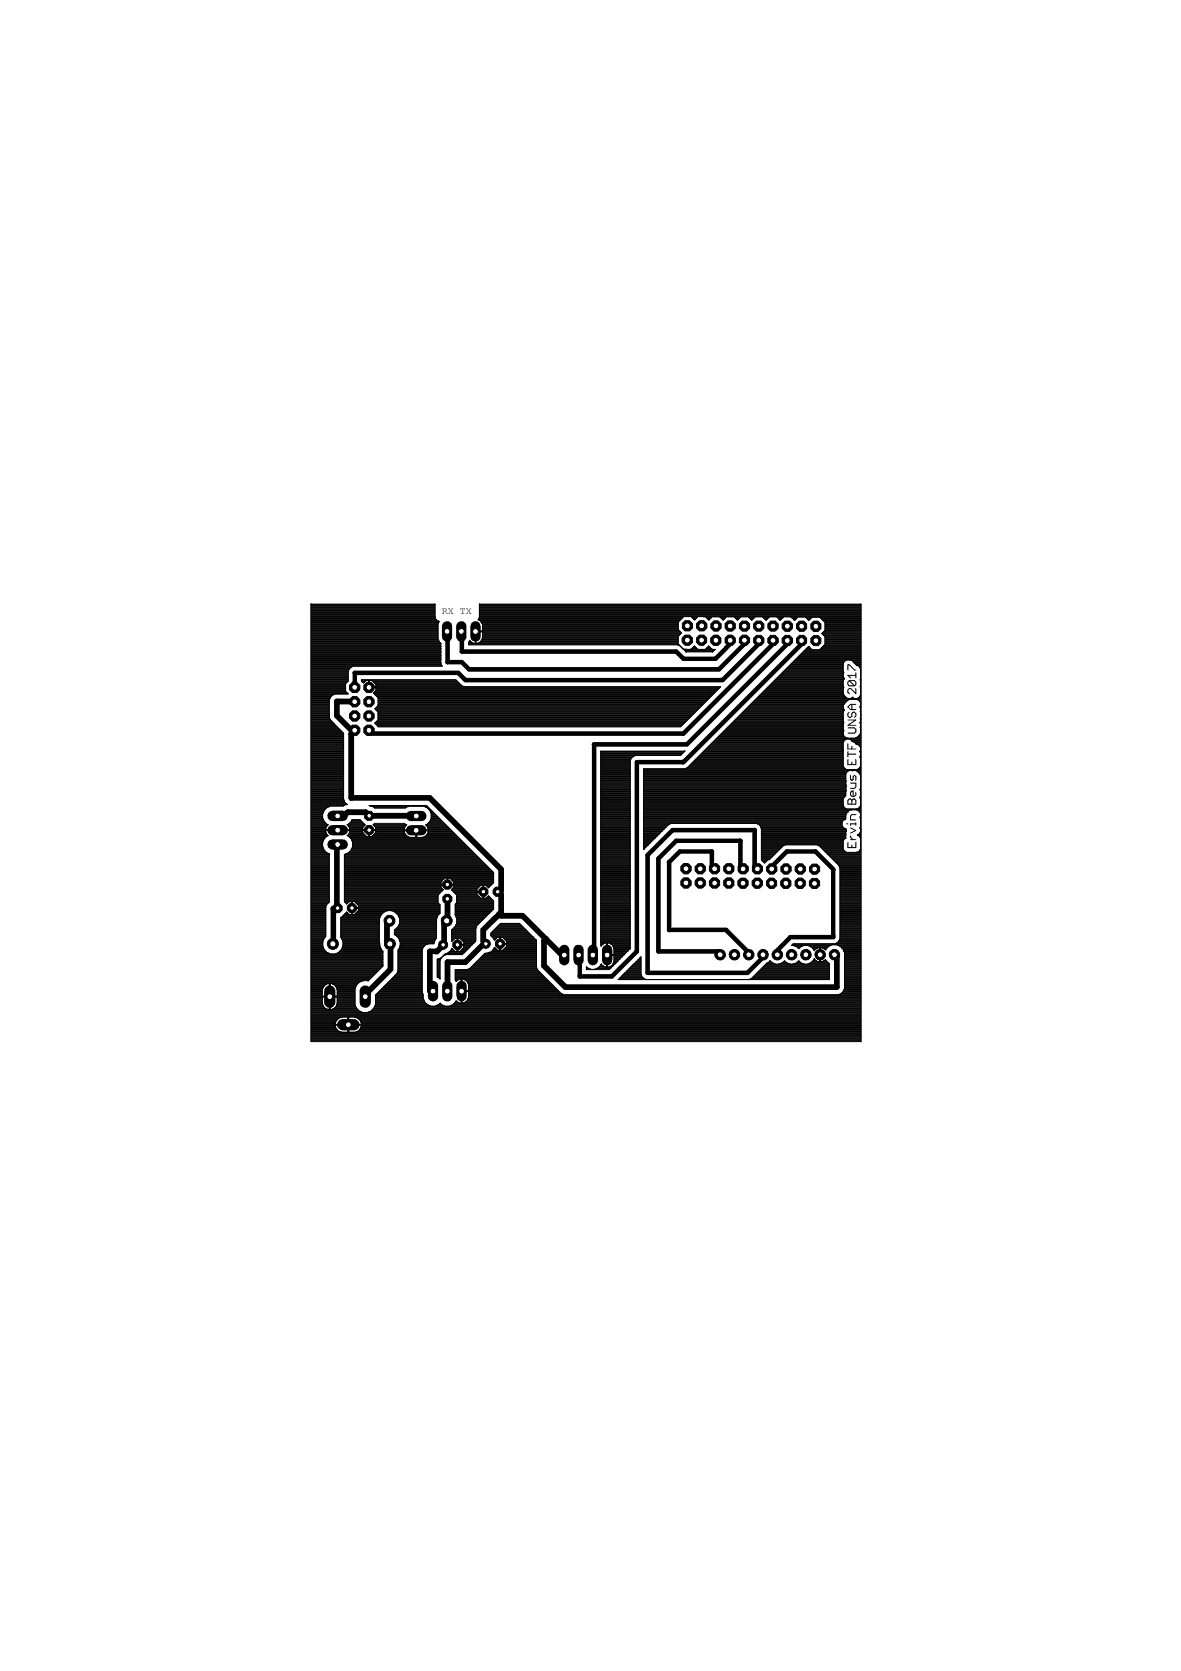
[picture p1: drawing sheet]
<svg xmlns="http://www.w3.org/2000/svg" width="210mm" height="297mm" viewBox="0 0 210 297" stroke-linecap="round" stroke-linejoin="round" font-family="sans-serif">
<defs><g id="words">
<text font-size="1.8" x="78.5" y="109.2">RX TX</text>
</g></defs>
<g fill="none" stroke="#000" stroke-width=".18">
<path d="M55.3 119.1h6.7M55.3 110.4h22.8l-.3 .6v2.5l.3 .6M55.3 115.5h23.1M55.3 109.7h22M55.3 114.6h23.1M55.3 114.4h23.1M55.3 110.2h22.2M55.3 118.3h23.2M55.3 120h6.6M55.3 119.8h6.6M55.3 119.7h6.6M55.3 119.6h6.6"/>
<path d="M55.3 119.5h6.6M55.3 119.3h6.6M55.3 119.2h6.6M55.3 119h6.7M55.3 118.9h6.8M55.3 118.7h7M55.3 118.6h7.1M55.3 118.5h7.4M55.3 118.4h23.2M55.3 118.1h23.1M55.3 118h23.1M55.3 117.9h23.1"/>
<path d="M55.3 117.8h23.1M55.3 117.7h23.1M55.3 117.5h23.1M55.3 117.4h23.1M55.3 117.3h23.1M55.3 117.2h23.1M55.3 117.1h23.1M55.3 116.9h23.1M55.3 116.8h23.1M55.3 116.7h23.1M55.3 116.6h23.1M55.3 116.5h23.1"/>
<path d="M55.3 116.3h23.1M55.3 116.2h23.1M55.3 116.1h23.1M55.3 116h23.1M55.3 115.8h23.1M55.3 115.7h23.1M55.3 115.6h23.1M55.3 115.4h23.1M55.3 115.3h23.1M55.3 115.1h23.1M55.3 115h23.1M55.3 114.9h23.1"/>
<path d="M55.3 114.8h23.1M55.3 114.5h23.1M55.3 114.3h23M55.3 114.2h22.8M55.3 114h22.8M55.3 113.9h22.7M55.3 113.8h22.7M55.3 113.7h22.6M55.3 113.6h22.6M55.3 113.4h22.5M55.3 113.3h22.5M55.3 113.2h22.5"/>
<path d="M55.3 113.1h22.5M55.3 112.9h22.5M55.3 112.8h22.5M55.3 112.7h22.5M55.3 112.6h22.5M55.3 112.5h22.5M55.3 112.4h22.5M55.3 112.2h22.5M55.3 112.1h22.5M55.3 112h22.5M55.3 111.9h22.5M55.3 111.7h22.5"/>
<path d="M55.3 111.6h22.5M55.3 111.5h22.5M55.3 111.4h22.5M55.3 111.3h22.5M55.3 111.1h22.5M55.3 111h22.5M55.3 110.9h22.6M55.3 110.8h22.6M55.3 110.7h22.7M55.3 110.5h22.7M55.3 110.3h22.4M55.3 110.1h22.1"/>
<path d="M55.3 109.9h22.1M55.3 109.8h22M55.3 109.6h22M55.3 109.5h22M55.3 109.3h22M55.3 109.2h22M55.3 109.1h22M55.3 109h22M55.3 108.9h22M55.3 108.7h22M55.3 108.6h22M55.3 108.5h22"/>
<path d="M55.3 108.4h22M55.3 108.2h22M55.3 108.1h22M55.3 108h22M55.3 107.9h22M55.3 107.8h22M55.3 107.7h22M55.3 107.5h22M62.4 118.6l-.4 .4-.1 .4v1.7l-.5 .4M77.3 109.7v-2.3h-22v77.8h97.7v-77.8h-67.8v2.3M77.3 109.7l.2 .5M77.5 110.2l.5 .2"/>
<path d="M78.1 114.1l.3 .3v3.6l.1 .4M78.5 118.4h-15.7l-.4 .2M83.3 114.4h37.2M83.3 114.5h37.3M83.3 114.3h.7M83.3 114.2h.5M83.4 114.1l-.1 .5h37.4M83.4 114.1l.1-.3 .4 .4 .5 .2M83.4 114h.3M83.4 113.9h.1M84.5 114.3h.1M84.5 114.2h.1"/>
<path d="M84.5 114h.1M84.5 113.9h.1M84.5 113.8h.1M84.5 113.7h.1M84.5 113.6h.1M84.5 113.4h.1M84.5 113.3h.1M84.5 113.2h.1M84.5 113.1h.1M84.5 112.9h.1M84.5 112.8h.1M84.5 112.7h.1"/>
<path d="M84.5 112.6h.1M84.5 112.5h.1M84.5 112.4h.1M84.6 112.2h36.2M85 110.2h35.9M85 110.2l.5 .3 .2 .5M85.1 114.3h35.4M85.1 110.1h36M85.1 110l-.1 .2M85.1 109.9h36.1M85.2 109.9l-.1 .1M85.2 109.8h36.1"/>
<path d="M85.2 109.7h36.2M85.2 109.7v.2M85.2 109.6h67.8M85.2 109.5h67.8M85.2 109.3h67.8M85.2 109.2h67.8M85.2 109.1h67.8M85.2 109h67.8M85.2 108.9h67.8M85.2 108.7h67.8M85.2 108.6h67.8M85.2 108.5h67.8"/>
<path d="M85.2 108.4h67.8M85.2 108.2h67.8M85.2 108.1h67.8M85.2 108h67.8M85.2 107.9h67.8M85.2 107.8h67.8M85.2 107.7h67.8M85.2 107.5h67.8M85.2 110.3h35.6M85.3 114.2h35.2M85.4 110.4h35.3M85.4 114h35.1"/>
<path d="M85.5 110.5h35.1M85.5 113.9h35M85.6 110.7h34.9M85.6 113.8l-.4 .4-.6 .2M85.6 113.8h34.9M85.6 110.8h34.9M85.7 113.7h34.8M85.7 113.6h34.8M85.7 110.9h34.8M85.7 113.5l.1-1.2h-1.3v2.1M85.7 111l.1 1.2h-1.2v2.2M85.7 113.5l-.1 .3"/>
<path d="M85.7 113.4h34.8M85.7 111h34.8M85.8 113.3h34.7M85.8 113.2h34.7M85.8 113.1h34.8M85.8 112.9h34.9M85.8 112.8h35M85.8 112.7h35.1M85.8 112.6h35.3M85.8 112.5h35.3M85.8 112.4h35.2M85.8 112.1h34.9"/>
<path d="M85.8 112h34.8M85.8 111.9h34.7M85.8 111.7h34.7M85.8 111.6h34.7M85.8 111.5h34.7M85.8 111.4h34.7M85.8 111.3h34.7M85.8 111.1h34.7M120.7 114.8h.1M120.9 114.9h.1M121.1 115h.1M121.2 115.1h.1"/>
<path d="M121.3 115.3h.1M121.4 115.4h.1M121.5 115.5h5.6M121.6 115.6h5.4M121.8 115.7h5M121.9 115.8h4.8M122.9 115.4h1.1M122.9 109.7h1.1M123 115.3h.8M123 109.8h.8M123.1 115.1h.6M123.1 109.9h.6"/>
<path d="M123.2 115h.4M123.3 110.1h.3M123.4 114.9h.1M123.4 110.2h.1M125.4 115.4h1.1M125.5 109.7h1M125.5 115.3h.9M125.6 109.8h.8M125.7 115.1h.6M125.7 109.9h.6M125.8 115h.3M125.8 110.1h.4"/>
<path d="M125.9 114.9h.1M125.9 110.2h.1M128 109.7h1.1M128.1 109.8h.8M128.2 109.9h.6M128.3 110.1h.4M128.5 110.2h.1M130.5 109.7h1.1M130.6 109.8h.9M130.7 109.9h.7M130.9 110.1h.4M131 110.2h.1"/>
<path d="M133 109.7h1.2M133.2 109.8h.8M133.3 109.9h.6M133.4 110.1h.4M133.5 110.2h.2M135.6 109.7h1.1M135.7 109.8h.9M135.8 109.9h.7M135.9 110.1h.5M136 110.2h.2M138.1 109.7h3.7M138.2 109.8h.9"/>
<path d="M138.3 109.9h.7M138.5 110.1h.4M138.6 110.2h.2M138.7 120h11.2M138.8 119.8h11.1M138.9 119.7h11M139 119.6h11M139.1 119.5h10.8M139.3 109.7l-.6 .6-.6-.6h-1.4l-.6 .6-.6-.6h-1.3l-.6 .6-.6-.6h-1.3l-.6 .6-.6-.7h-1.4l-.6 .6-.6-.6h-1.3l-.6 .6-.6-.6h-1.4l-.6 .6-.5-.6h-1.4l-1 1v1.3l.6 .6-.6 .6v1.3l1 1h1.3l.6-.6 .6 .6h1.4l.6-.6 .6 .6h.5l-.4 .5h-4.8l-1.1-1.1-.4-.2M139.3 119.3h10.6M139.4 119.2h10.5M139.5 119.1h10.4"/>
<path d="M139.6 119h10.3M139.8 118.9h10.1M139.9 118.7h10M140 118.6h9.9M140.1 118.5h9.8M140.2 118.4h9.7M140.4 118.3h9.5M140.5 118.1h9.4M140.6 118h9.3M140.6 109.7l.6 .6 .6-.6h1.4M140.7 117.9h9.2M140.7 109.8h1"/>
<path d="M140.8 117.8h9.2M140.9 109.9h.7M141 117.7h9M141 110.1h.4M141.1 117.5h9.1M141.1 110.2h.2M141.2 117.4h9.1M141.3 117.3h11.7M141.4 117.2h11.6M141.6 117.1h11.4M141.7 116.9h11.3M141.8 116.8h11.2"/>
<path d="M141.9 116.7h11.1M142 116.6h11M142.2 116.5h10.8M142.3 116.3h10.7M142.4 116.2h10.6M142.5 116.1h10.5M142.6 116h10.4M142.8 115.8h10.2M142.9 115.7h10.1M143 115.6h10M143.1 115.5l-21 21-.4 .2h-7.3v14.3l4.5-4.5 .4-.1M143.1 115.5h.1"/>
<path d="M143.1 115.5l.6-.6 .6 .6M143.1 115.5h9.9M143.2 109.7h9.8M143.2 109.7l.5 .6 .7-.6M143.3 115.4h.9M143.3 109.8h.9M143.4 115.3h.7M143.4 109.9h.7M143.5 115.1h.5M143.5 110.1h.5M143.6 115h.2M143.6 110.2h.3"/>
<path d="M145.7 109.7l.9 1M145.8 115.4h7.2M145.8 109.8h7.2M145.9 115.3h7.1M145.9 109.9h7.1M146 112.6l.6 .6M146 115.1h7M146 112.6h7M146 110.1h7M146.2 110.2h6.8M146.2 112.7h6.8M146.2 115h6.8"/>
<path d="M146.2 112.5h6.8M146.3 112.8h6.7M146.3 114.9h6.7M146.3 110.3h6.7M146.3 112.4h6.7M146.4 112.9h6.6M146.4 110.4h6.6M146.4 114.8h6.6M146.4 112.2h6.6M146.5 113.1h6.5M146.5 110.5h6.5M146.5 114.6h6.5"/>
<path d="M146.5 112.1h6.5M146.6 114.4h6.4M146.6 114.5h6.4M146.6 114.3h6.4M146.6 114.2h6.4M146.6 114h6.4M146.6 113.2h6.4M146.6 110.7v1.3l-.6 .6M146.6 113.2v1.4l-.9 .9M146.6 113.9h6.4M146.6 113.8h6.4M146.6 113.7h6.4"/>
<path d="M146.6 113.6h6.4M146.6 113.4h6.4M146.6 113.3h6.4M146.6 112h6.4M146.6 111.9h6.4M146.6 111.7h6.4M146.6 111.6h6.4M146.6 111.5h6.4M146.6 111.4h6.4M146.6 111.3h6.4M146.6 111.1h6.4M146.6 111h6.4"/>
<path d="M146.6 110.9h6.4M146.6 110.8h6.4M146.6 110.7h6.4M149.9 118v1.3l.1 .3M149.9 118l.1-.3a1.1 1.1 0 0 1 1.4-.2l.8 .8h.8M150 119.6l-.1 .3v.4M150.7 119.1v-.9h.2l1 .9h.2M151.3 117.4h1.7M151.5 117.5h1.5M151.6 117.7h1.4M151.7 117.8h1.3M151.9 117.9h1.1"/>
<path d="M152 118h1M152.1 119.6v.9M152.1 118.1h.9M152.3 118.3l.3 .1M152.6 118.4h.4M152.6 118.4l.2 .2M152.7 118.5h.3M152.8 118.6l.1 .7M152.8 118.6h.2M152.9 118.7h.1M152.9 119.3l.1 1.4M152.9 119.3h.1"/>
<path d="M152.9 118.9h.1M153 119.1h.1M153 120h.1M153 119.8h.1M153 119.7h.1M153 119.6h.1M153 119.5h.1M153 119.2h.1M153 119h.1M55.3 134h5.8M55.3 130.3h5.7M55.3 128h3.5"/>
<path d="M55.3 126.6h3.2M55.3 122.4h6.1M55.3 120.1h6.6M55.3 130.7h5.8M55.3 136.8h5.8M55.3 124.2h3.4M55.3 122.1h6.1M55.3 120.8h6.6M55.3 129.2h4.7M55.3 133.5h5.8M55.3 134.3h5.8M55.3 140h5.8"/>
<path d="M55.3 139.8h5.8M55.3 139.7h5.8M55.3 139.6h5.8M55.3 139.5h5.8M55.3 139.4h5.8M55.3 139.2h5.8M55.3 139.1h5.8M55.3 139h5.8M55.3 138.9h5.8M55.3 138.7h5.8M55.3 138.6h5.8M55.3 138.5h5.8"/>
<path d="M55.3 138.4h5.8M55.3 138.3h5.8M55.3 138.2h5.8M55.3 138h5.8M55.3 137.9h5.8M55.3 137.8h5.8M55.3 137.7h5.8M55.3 137.5h5.8M55.3 137.4h5.8M55.3 137.3h5.8M55.3 137.2h5.8M55.3 137.1h5.8"/>
<path d="M55.3 136.9h5.8M55.3 136.7h5.8M55.3 136.6h5.8M55.3 136.5h5.8M55.3 136.4h5.8M55.3 136.2h5.8M55.3 136.1h5.8M55.3 136h5.8M55.3 135.9h5.8M55.3 135.7h5.8M55.3 135.6h5.8M55.3 135.5h5.8"/>
<path d="M55.3 135.4h5.8M55.3 135.3h5.8M55.3 135.1h5.8M55.3 135h5.8M55.3 134.9h5.8M55.3 134.8h5.8M55.3 134.7h5.8M55.3 134.5h5.8M55.3 134.4h5.8M55.3 134.2h5.8M55.3 133.9h5.8M55.3 133.8h5.8"/>
<path d="M55.3 133.7h5.8M55.3 133.6h5.8M55.3 133.3h5.8M55.3 133.2h5.8M55.3 133.1h5.8M55.3 133h5.8M55.3 132.8h5.8M55.3 132.7h5.8M55.3 132.6h5.8M55.3 132.5h5.8M55.3 132.4h5.8M55.3 132.2h5.8"/>
<path d="M55.3 132.1h5.8M55.3 132h5.8M55.3 131.9h5.8M55.3 131.8h5.8M55.3 131.6h5.8M55.3 131.5h5.8M55.3 131.4h5.8M55.3 131.3h5.8M55.3 131.2h5.8M55.3 131h5.8M55.3 130.9h5.8M55.3 130.8h5.8"/>
<path d="M55.3 130.6h5.8M55.3 130.4h5.8M55.3 130.2h5.6M55.3 130.1h5.5M55.3 130h5.4M55.3 129.8h5.3M55.3 129.7h5.2M55.3 129.6h5M55.3 129.5h4.9M55.3 129.3h4.8M55.3 129.1h4.5M55.3 129h4.4"/>
<path d="M55.3 128.9h4.3M55.3 128.8h4.2M55.3 128.6h4.1M55.3 128.5h3.9M55.3 128.4h3.8M55.3 128.3h3.7M55.3 128.1h3.6M55.3 127.9h3.4M55.3 127.8h3.4M55.3 127.7h3.3M55.3 127.6h3.2M55.3 127.4h3.2"/>
<path d="M55.3 127.3h3.2M55.3 127.2h3.2M55.3 127.1h3.2M55.3 126.9h3.2M55.3 126.8h3.2M55.3 126.7h3.2M55.3 126.4h3.2M55.3 126.3h3.2M55.3 126.2h3.2M55.3 126.1h3.2M55.3 126h3.2M55.3 125.9h3.2"/>
<path d="M55.3 125.7h3.2M55.3 125.6h3.2M55.3 125.5h3.2M55.3 125.4h3.2M55.3 125.2h3.2M55.3 125.1h3.2M55.3 125h3.2M55.3 124.9h3.2M55.3 124.8h3.2M55.3 124.7h3.2M55.3 124.5h3.2M55.3 124.4h3.2"/>
<path d="M55.3 124.3h3.3M55.3 124h3.4M55.3 123.9h3.5M55.3 123.8h3.6M55.3 123.7h3.7M55.3 123.6h3.8M55.3 123.4h4.1M55.3 123.3h6.6M55.3 123.2h6.5M55.3 123.1h6.3M55.3 123h6.2M55.3 122.8h6.1"/>
<path d="M55.3 122.7h6.1M55.3 122.6h6.1M55.3 122.5h6.1M55.3 122.2h6.1M55.3 122h6.1M55.3 121.9h6.1M55.3 121.8h6.1M55.3 121.6h6.1M55.3 121.5h6.1M55.3 121.4h6.2M55.3 121.3h6.4M55.3 121.2h6.5"/>
<path d="M55.3 121h6.6M55.3 120.9h6.6M55.3 120.7h6.6M55.3 120.5h6.6M55.3 120.4h6.6M55.3 120.3h6.6M55.3 120.2h6.6M58.7 123.9l-.2 .5v3.1l.2 .5M58.7 128l2.4 2.3M59.1 123.5l-.4 .4M61.1 130.3v11.8l.2 .5 .4 .4M61.4 121.5v1.4l.5 .5h-2.3l-.5 .1"/>
<path d="M64.2 121h.8M64.2 120.9h16.9M64.3 121.2h.6M64.4 121.3h.3M64.5 121.4h.1M65.5 122h.2M65.5 121.9h.2M65.5 121.8h.2M65.5 121.6h.2M65.5 121.5h.2M65.5 121.4h.2M65.5 121.3h.2"/>
<path d="M65.5 121.2h.2M65.5 121h.2M65.7 122.2h62.3M66.2 121h15M66.3 121.2h15M66.4 123.2h60.6M66.4 121.3h15M66.4 123.1h60.7M66.5 123.3h60.4M66.5 121.4h15.1M66.6 123h60.6M66.6 123.4h60.1"/>
<path d="M66.6 128.5h55.1M66.6 126h57.6M66.7 121.5h15M66.7 128.6h54.9M66.7 126.1h57.4M66.7 122.8h60.6M66.7 123.6h59.9M66.8 128.4h55M66.8 125.9h57.5M66.8 121.6h15M66.8 122.7h60.7M66.8 122.4h61"/>
<path d="M66.8 122.1v-.4l-.7-.8h-.4v1.4h1.1v.4l-.5 .5 .9 .9M66.8 128.8h54.6M66.8 126.2h57.2M66.8 123.7h59.7M66.8 122.6h60.8M66.8 122.5h60.9M66.8 122h15.5M66.8 121.9h15.2M66.8 121.8h15.1M66.9 125.7h57.5M66.9 128.3h55M67 128.9h54.3"/>
<path d="M67 126.3h56.8M67 123.8h59.4M67 128.1h55M67 125.6h57.6M67.1 129h54.1M67.1 126.4h56.6M67.1 123.9h59.2M67.1 128h55.1M67.1 125.5h57.6M67.2 126.6h56.4M67.2 129.1h53.9M67.2 126.6v1.4l-.6 .5 .6 .6"/>
<path d="M67.2 124.2h58.8M67.2 124.1v1.3M67.2 125.4l-.6 .6 .6 .6M67.2 127.9h55.1M67.2 127.8h55.2M67.2 127.7h55.3M67.2 127.6h55.4M67.2 127.4h55.6M67.2 127.3h55.7M67.2 127.2h55.8M67.2 127.1h55.9M67.2 126.9h56"/>
<path d="M67.2 126.8h56.2M67.2 126.7h56.3M67.2 125.4h57.6M67.2 125.2h57.7M67.2 125.1h57.9M67.2 125h58M67.2 124.9h58.1M67.2 124.8h58.2M67.2 124.7h58.3M67.2 124.5h58.4M67.2 124.4h58.6M67.2 124.3h58.7"/>
<path d="M67.2 124h58.9M106.8 134h14.4M106.8 136.8h5.2M106.8 134.3h14.1l.9-.8h-15v34.7M106.8 140h5.2M106.8 139.8h5.2M106.8 139.7h5.2M106.8 139.6h5.2M106.8 139.5h5.2M106.8 139.4h5.2M106.8 139.2h5.2M106.8 139.1h5.2"/>
<path d="M106.8 139h5.2M106.8 138.9h5.2M106.8 138.7h5.2M106.8 138.6h5.2M106.8 138.5h5.2M106.8 138.4h5.2M106.8 138.3h5.2M106.8 138.2h5.2M106.8 138h5.2M106.8 137.9h5.2M106.8 137.8h5.2M106.8 137.7h5.2"/>
<path d="M106.8 137.5h5.2M106.8 137.4h5.2M106.8 137.3h5.2M106.8 137.2h5.2M106.8 137.1h5.2M106.8 136.9h5.2M106.8 136.7h5.2M106.8 136.6h5.2M106.8 136.5h5.2M106.8 136.4h5.2M106.8 136.2h5.2M106.8 136.1h5.2"/>
<path d="M106.8 136h5.2M106.8 135.9h5.2M106.8 135.7h5.2M106.8 135.6h5.2M106.8 135.5h5.2M106.8 135.4h5.2M106.8 135.3h5.2M106.8 135.1h5.3M106.8 135h5.3M106.8 134.9h5.4M106.8 134.8h5.4M106.8 134.7h5.6"/>
<path d="M106.8 134.5h5.7M106.8 134.4h5.9M106.8 134.2h14.3M106.8 133.9h14.5M106.8 133.8h14.7M106.8 133.7h14.8M106.8 133.6h14.9M112 135.3v33.3l-3.7 3.8h-4.1v-.5l.2 .2M113 134.3l-.8 .5-.2 .5M114.4 136.8h38.6M114.4 140h35.9M114.4 139.8h36"/>
<path d="M114.4 139.7h36M114.4 139.6h36M114.4 139.5h36M114.4 139.4h35.9M114.4 139.2h35.9M114.4 139.1h35.9M114.4 139h35.9M114.4 138.9h36M114.4 138.7h35.9M114.4 138.6h35.9M114.4 138.5h35.9M114.4 138.4h35.9"/>
<path d="M114.4 138.3h35.9M114.4 138.2h35.9M114.4 138h35.9M114.4 137.9h35.9M114.4 137.8h35.9M114.4 137.7h35.9M114.4 137.5h36M114.4 137.4h36M114.4 137.3h36.1M114.4 137.2h36.2M114.4 137.1h36.3M114.4 136.9h38.6"/>
<path d="M114.4 136.7h35.9M121.9 136.6h28.3M122.2 136.5h27.8M122.3 136.4h27.7M122.4 136.2h27.5M122.5 136.1h27.4M122.6 136h27.3M122.7 135.9h27.2M122.9 135.7h27M123 135.6h26.9M123.1 135.5h26.8M123.2 135.4h26.7"/>
<path d="M123.4 135.3h26.5M123.5 135.1h26.4M123.6 135h26.3M123.7 134.9h26.2M123.8 134.8h26.1M124 134.7h25.9M124.1 134.5h25.8M124.2 134.4h25.7M124.3 134.3h25.6M124.4 134.2h25.5M124.6 134h25.3M124.7 133.9h25.2"/>
<path d="M124.8 133.8h25.1M124.9 133.7h25M125.1 133.6h24.8M125.2 133.5h24.7M125.3 133.3h24.6M125.4 133.2h24.5M125.5 133.1h24.4M125.6 133h24.3M125.8 132.8h24.1M125.9 132.7h24M126 132.6h23.9M126.1 132.5h23.8"/>
<path d="M126.3 132.4h23.6M126.4 132.2h23.5M126.5 132.1h23.4M126.6 132h23.3M126.7 131.9h23.2M126.9 131.8h23.1M127 131.6h23.1M127.1 131.5h23.1M127.2 131.4h23.2M127.3 131.3h25.7M127.4 131.2h23.1M127.6 131h22.6"/>
<path d="M127.7 130.9h22.4M127.8 130.8h22.2M127.9 130.7h22M128.1 122.1h-62.6v-1.2h-.4l-.5 .5-.4-.3v-.3h16.8l1.1 1.1 .4 .2h45.6l-7.2 7.1-53.7-.1M128.1 130.6h21.8M128.2 130.4h21.7M128.3 130.3h21.6M128.4 130.2h21.5M128.5 130.1h21.4M128.7 130h21.2M128.8 129.8h21.2M128.9 129.7h21"/>
<path d="M129 129.6h20.9M129.1 129.5h20.8M129.3 129.3h20.6M129.4 129.2h20.5M129.5 129.1h20.4M129.6 129h20.3M129.8 128.9h20.1M129.9 128.8h20M130 128.6h19.9M130.1 128.5h19.9M130.2 128.4h19.7M130.3 128.3h19.6"/>
<path d="M130.5 128.1h19.4M130.6 128h19.3M130.7 127.9h19.2M130.8 127.8h19.1M131 127.7h18.9M131.1 127.6h18.8M131.2 127.4h18.7M131.3 127.3h18.6M131.4 127.2h18.5M131.6 127.1h18.3M131.7 126.9h18.2M131.8 126.8h18.1"/>
<path d="M131.9 126.7h18M132 126.6h17.9M132.2 126.4h17.7M132.3 126.3h17.7M132.4 126.2h17.7M132.5 126.1h17.5M132.6 126h17.3M132.8 125.9h17.1M132.9 125.7h17M133 125.6h16.9M133.1 125.5h16.8M133.2 125.4h16.7"/>
<path d="M133.4 125.2h16.6M133.5 125.1h16.5M133.6 125h16.6M133.7 124.9h16.6M133.8 124.8h16.6M134 124.7h16.5M134.1 124.5h16.5M134.2 124.4h16.7M134.3 124.3h18.7M134.5 124.2h18.5M134.6 124h15.9M134.7 123.9h15.6"/>
<path d="M134.8 123.8h15.4M134.9 123.7h15.2M135 123.6h15M135.2 123.4h14.7M135.3 123.3h14.6M135.4 123.2h14.5M135.5 123.1h14.4M135.7 123h14.2M135.8 122.8h14.1M135.9 122.7h14M136 122.6h13.9M136.1 122.5h13.8"/>
<path d="M136.2 122.4h13.7M136.4 122.2h13.5M136.5 122.1h13.5M136.6 122h13.3M136.7 121.9h13.2M136.9 121.8h13M137 121.6h12.9M137.1 121.5h12.8M137.2 121.4h12.7M137.4 121.3h12.5M137.5 121.2h12.4M137.6 121h12.3"/>
<path d="M137.7 120.9h12.2M137.8 120.8h12.2M137.9 120.7h12.2M138.1 120.5h11.9M138.2 120.4h11.7M138.3 120.3h11.6M138.4 120.2h11.5M138.6 120.1h11.3M149.9 121.1v.8l.1 .3-.1 .2M149.9 122.4v.9l.1 .3M149.9 125.5v.3M149.9 128.8h.1"/>
<path d="M149.9 129v.2M149.9 129.2l.1 .7a.86 .86 0 0 0 .2 1.1M149.9 125.8v.2M149.9 128.2l.1 .3-.1 .3M149.9 128.8v.2M149.9 136.1l.3 .6 .3 .1M149.9 134.8v1.3M149.9 126l.2 .2-.1 .1M149.9 120.3l.2 .3-.2 .5M150 126.3l-.1 .4v1.5M150 123.6l.5 .4 .3 .2M150.2 131l.3 .2h1.5l.4-.2"/>
<path d="M150.3 137.6a.85 .85 0 0 1 1.2-.6h.2a1.16 1.16 0 0 1 1.3 .9l-.1 1.1M150.3 137.6l.1 1.3M150.3 140v.3M150.4 138.9l-.1 .5 .2 .3-.2 .3M150.7 132.2v.9h1.4M150.7 133.6v.9M150.7 135v.9h1.4v-.9M150.7 129.4h1.2l.2 .2v.5l-.2 .2h-1.2M150.7 134.1h1.4M150.7 128h1.4l-1.4 .9h1.4M150.9 121l-.2 .2v.5l.2 .2h1M150.9 126.6l-.2 .2v.5l.2 .2h.3l.2-.2v-.5l.2-.2h.3l.2 .2v.5l-.2 .2"/>
<path d="M150.9 121h1l.2 .2v.5l-.2 .2M150.9 121l1 .9M151 131.4h2M151.1 124.2l.4-.3 .4 .3M151.2 137.8v.7l.2 .2 .2-.2v-.5l.3-.2 .2 .2v.7M151.2 139.2h.9v.7l-.2 .2h-.7M151.2 131.5h1.8M151.3 131.6h1.7M151.4 125.2v.9M151.4 132.7v.4M151.4 135.5v.4M151.4 124h.2"/>
<path d="M151.4 131.8h1.6M151.7 131.9h1.3M151.9 132h1.1M152.1 132.1h.9M152.1 122.4v.9l-.9-.9h-.3l-.2 .2v.5l.2 .2M152.1 125.2h-.9l-.5 .5 .5 .4h.9M152.1 120.1h-1.4l.5 .4M152.1 131.2h.9M152.1 132.2h.9M152.3 137.1h.7M152.4 131h.6M152.4 137.2h.6"/>
<path d="M152.4 124.4h.6M152.5 132.4h.5M152.5 136.7h.5M152.5 130.9h.5M152.6 137.3h.4M152.6 124h.4M152.6 124l-.3 .2M152.6 130.8h.4M152.7 132.5h.3M152.7 124.5h.3M152.7 136.6h.3M152.7 137.4h.3"/>
<path d="M152.7 123.9h.3M152.7 130.7h.3M152.8 124.7h.2M152.8 136.5h.2M152.8 132.6h.2M152.8 137.5h.2M152.8 123.8l-.2 .2M152.8 123.8h.2M152.8 134.5h.2M152.8 133.6h.2M152.8 130.6h.2M152.8 128.5h.2"/>
<path d="M152.8 125.6h.2M152.8 124.8h.2M152.9 128.4l.1 .4M152.9 137.7h.1M152.9 136.4h.1M152.9 133.7h.1M152.9 132.7h.1M152.9 128.4h.1M152.9 125.7h.1M152.9 123.7h.1M152.9 127.6v.1M152.9 126.5v1.1"/>
<path d="M152.9 122l.1 .2M152.9 133.5h.1M152.9 134.7h.1M152.9 134.4h.1M152.9 130.4h.1M152.9 126.4h.1M152.9 127.7l.1 .2M152.9 122.1h.1M152.9 120.8h.1M152.9 129.2h.1M152.9 136.2h.1M152.9 132.8h.1"/>
<path d="M152.9 129.3h.1M152.9 128.6h.1M152.9 127.7h.1M152.9 125.9h.1M152.9 125.5h.1M152.9 124.9h.1M152.9 122h.1M152.9 120.9h.1M152.9 130.3h.1M152.9 126.6h.1M152.9 139l.1 1.1M152.9 134.3h.1"/>
<path d="M152.9 139h.1M152.9 137.8h.1M152.9 134.8h.1M152.9 133.8h.1M152.9 128.3h.1M152.9 127.8h.1M152.9 127.6h.1M152.9 126.3h.1M152.9 123.6h.1M153 134h.1M153 122.4h.1M153 120.1h.1"/>
<path d="M153 133a.8 .8 0 0 0-.8-.7l-.3-.3-.4-.2a.85 .85 0 0 0-.9-.5 .85 .85 0 0 0-.7 .7v2.8M153 128.8l-.1 .5a1.4 1.4 0 0 1-.5 1.7M153 121.1l-.1 .9M153 122.2v1.3l-.2 .3M153 125.4a.89 .89 0 0 0-.7-1.1h-1.3l-.3 .2-.7 .7-.1 .3M153 126l-.1 .5M153 133l-.2 .6 .2 .3M153 133.9l-.2 .6 .2 .3v1.3M153 128.2l-.1 .2M153 127.9v.1M153 125.4l-.2 .3 .2 .3M153 136.1l-.4 .6-.3 .1"/>
<path d="M153 120.7v.4M153 140h.1M153 139.8h.1M153 139.7h.1M153 139.6h.1M153 139.5h.1M153 139.4h.1M153 139.2h.1M153 139.1h.1M153 138.9h.1M153 138.7h.1M153 138.6h.1"/>
<path d="M153 138.5h.1M153 138.4h.1M153 138.3h.1M153 138.2h.1M153 138h.1M153 137.9h.1M153 136.1h.1M153 136h.1M153 135.9h.1M153 135.7h.1M153 135.6h.1M153 135.5h.1"/>
<path d="M153 135.4h.1M153 135.3h.1M153 135.1h.1M153 135h.1M153 134.9h.1M153 134.2h.1M153 133.9h.1M153 133.3h.1M153 133.2h.1M153 133.1h.1M153 133h.1M153 130.2h.1"/>
<path d="M153 130.1h.1M153 130h.1M153 129.8h.1M153 129.7h.1M153 129.6h.1M153 129.5h.1M153 129.1h.1M153 129h.1M153 128.9h.1M153 128.8h.1M153 128.1h.1M153 127.9h.1"/>
<path d="M153 127.4h.1M153 127.3h.1M153 127.2h.1M153 127.1h.1M153 126.9h.1M153 126.8h.1M153 126.7h.1M153 126.2h.1M153 126.1h.1M153 126h.1M153 125.4h.1M153 125.2h.1"/>
<path d="M153 125.1h.1M153 125h.1M153 123.4h.1M153 123.3h.1M153 123.2h.1M153 123.1h.1M153 123h.1M153 122.8h.1M153 122.7h.1M153 122.6h.1M153 122.5h.1M153 122.2h.1"/>
<path d="M153 121.9h.1M153 121.8h.1M153 121.6h.1M153 121.5h.1M153 121.4h.1M153 121.3h.1M153 121.2h.1M153 121h.1M153 120.7h.1M153 120.5h.1M153 120.4h.1M153 120.3h.1"/>
<path d="M153 120.2h.1M153 128h.1M153 128v.2M55.3 150.7h2.1M55.3 149.2h2.3M55.3 146.5h2.8M55.3 145.8h2.2M55.3 142h5.8M55.3 151.9h3.2M55.3 148.7h2.8M55.3 146.3h2.6M55.3 147.7h2.5"/>
<path d="M55.3 143.3h3.3M55.3 143.2h5.8M55.3 157.3h3.2M55.3 157.2h3.2M55.3 152.9h3.2M55.3 151.5h2.7M55.3 145.6h2.1M55.3 147.3h2.6M55.3 160h3.2M55.3 159.9h3.2M55.3 159.7h3.2M55.3 159.6h3.2"/>
<path d="M55.3 159.5h3.2M55.3 159.4h3.2M55.3 159.3h3.2M55.3 159.1h3.2M55.3 159h3.2M55.3 158.9h3.2M55.3 158.8h3.2M55.3 158.6h3.2M55.3 158.5h3.2M55.3 158.4h3.2M55.3 158.3h3.2M55.3 158.2h3.2"/>
<path d="M55.3 158.1h3.2M55.3 157.9h3.2M55.3 157.8h3.2M55.3 157.7h3.2M55.3 157.6h3.2M55.3 157.4h3.2M55.3 157.1h3.2M55.3 157h3.2M55.3 156.8h3.2M55.3 156.7h3.2M55.3 156.6h3.2M55.3 156.5h3.2"/>
<path d="M55.3 156.4h3.2M55.3 156.3h3.2M55.3 156.1h3.2M55.3 156h3.2M55.3 155.9h3.2M55.3 155.8h3.2M55.3 155.6h3.2M55.3 155.5h3.2M55.3 155.4h3.2M55.3 155.3h3.2M55.3 155.2h3.2M55.3 155h3.2"/>
<path d="M55.3 154.9h3.2M55.3 154.8h3.2M55.3 154.7h3.2M55.3 154.6h3.2M55.3 154.4h3.2M55.3 154.3h3.2M55.3 154.2h3.2M55.3 154.1h3.2M55.3 153.9h3.2M55.3 153.8h3.2M55.3 153.7h3.2M55.3 153.6h3.2"/>
<path d="M55.3 153.5h3.2M55.3 153.4h3.2M55.3 153.2h3.2M55.3 153.1h3.2M55.3 153h3.2M55.3 152.7h3.2M55.3 152.6h3.2M55.3 152.5h3.2M55.3 152.4h3.2M55.3 152.3h3.2M55.3 152.1h3.2M55.3 152h3.2"/>
<path d="M55.3 151.8h3.2M55.3 151.7h3M55.3 151.4h2.6M55.3 151.3h2.5M55.3 151.2h2.4M55.3 151.1h2.3M55.3 150.9h2.2M55.3 150.8h2.2M55.3 150.6h2.1M55.3 150.5h2M55.3 150.3h2M55.3 150.2h2"/>
<path d="M55.3 150.1h2M55.3 150h2M55.3 149.9h2M55.3 149.7h2.1M55.3 149.6h2.1M55.3 149.5h2.2M55.3 149.4h2.2M55.3 149.1h2.3M55.3 149h2.4M55.3 148.9h2.5M55.3 148.8h2.7M55.3 148.5h3"/>
<path d="M55.3 148.4h2.9M55.3 148.3h2.8M55.3 148.2h2.7M55.3 148h2.6M55.3 147.9h2.6M55.3 147.8h2.6M55.3 147.6h4.6M55.3 147.4h2.6M55.3 147.2h2.6M55.3 147.1h2.7M55.3 147h2.7M55.3 146.8h2.8"/>
<path d="M55.3 146.7h2.9M55.3 146.6h3M55.3 146.2h2.5M55.3 146.1h2.4M55.3 146h2.3M55.3 145.9h2.3M55.3 145.5h2.1M55.3 145.4h2M55.3 145.3h2M55.3 145.1h2M55.3 145h2M55.3 144.9h2"/>
<path d="M55.3 144.8h2M55.3 144.7h2.1M55.3 144.5h2.1M55.3 144.4h2.2M55.3 144.3h2.2M55.3 144.2h2.3M55.3 144.1h2.3M55.3 143.9h2.4M55.3 143.8h2.5M55.3 143.7h2.7M55.3 143.6h2.8M55.3 143.5h3"/>
<path d="M55.3 143.1h6M55.3 143h6.4M55.3 142.9h6.2M55.3 142.7h6.1M55.3 142.6h6M55.3 142.5h5.9M55.3 142.4h5.9M55.3 142.3h5.8M55.3 142.1h5.8M55.3 141.9h5.8M55.3 141.8h5.8M55.3 141.6h5.8"/>
<path d="M55.3 141.5h5.8M55.3 141.4h5.8M55.3 141.3h5.8M55.3 141.2h5.8M55.3 141.1h5.8M55.3 140.9h5.8M55.3 140.8h5.8M55.3 140.7h5.8M55.3 140.6h5.8M55.3 140.4h5.8M55.3 140.3h5.8M55.3 140.2h5.8"/>
<path d="M55.3 140.1h5.8M57.3 145.4l.3 .6 .7 .6M57.6 144l-.3 .7v.7M57.6 149.1a1.75 1.75 0 0 0 .9 2.7M57.8 147.7l.2 .4M58 148.1l.1 .3M58.1 148.4l.2 .1M58.3 146.6l-.3 .3-.2 .6h2.1v.2h-2.1M58.3 146.6h.1M58.3 148.5h.1M58.3 148.5l-.7 .6M58.5 151.8v8.6"/>
<path d="M60.1 147.6h5.4M61.2 157.2h26.2M61.2 152.9h24.3M61.2 160h16.7M61.2 159.9h16.7M61.2 159.7h16.7M61.2 159.6h16.7M61.2 159.5h16.7M61.2 159.4h16.7M61.2 159.3h16.7M61.2 159.1h16.7M61.2 159h16.8"/>
<path d="M61.2 158.9h16.9M61.2 158.8h17M61.2 158.6h17.1M61.2 158.5h17.2M61.2 158.4h17.3M61.2 158.3h17.5M61.2 158.2h17.6M61.2 158.1h17.5M61.2 157.9h17.4M61.2 157.8h17.2M61.2 157.7h17.2M61.2 157.6h17.2"/>
<path d="M61.2 157.4h17.2M61.2 157.1h17.2M61.2 157h17.2M61.2 156.8h17.2M61.2 156.7h17.2M61.2 156.6h17.3M61.2 156.5h17.5M61.2 156.4h17.6M61.2 156.3h17.7M61.2 156.1h17.8M61.2 156h26.5M61.2 155.9h26.5"/>
<path d="M61.2 155.8h26.5M61.2 155.6h26.5M61.2 155.5h26.5M61.2 155.4h26.5M61.2 155.3h26.5M61.2 155.2h26.5M61.2 155h26.5M61.2 154.9h26.4M61.2 154.8h26.2M61.2 154.7h26.1M61.2 154.6h26M61.2 154.4h25.9"/>
<path d="M61.2 154.3h25.8M61.2 154.2h25.6M61.2 154.1h25.5M61.2 153.9h25.4M61.2 153.8h25.3M61.2 153.7h25.2M61.2 153.6h25M61.2 153.5h24.9M61.2 153.4h24.8M61.2 153.2h24.7M61.2 153.1h24.5M61.2 153h24.4"/>
<path d="M61.2 152.7h24.2M61.2 152.6h24.1M61.2 152.5h24M61.2 152.4h23.8M61.2 152.3h23.7M61.2 152.1h23.6M61.2 152h23.5M61.5 151.8h22.9M61.7 143h.1l-.8 .3h-2.2l-.7 .3-.5 .4M61.7 148.5l.7 .6M61.7 148.5h3.3M61.7 146.6h3.2"/>
<path d="M61.8 151.7h22.5M61.8 146.7h3M61.9 148.4l-.2 .1M61.9 148.4h3M61.9 148.7h4.2l.7-.7v-.4h-2.3v.4l.6 .7M61.9 146.8h2.8M62 148.3h2.7M62 146.5h2.7M62 151.5h22.2M62 147h2.6M62 148.2h2.6M62.1 148.8h10.5"/>
<path d="M62.1 147.1h2.4M62.1 148.1l-.2 .3M62.1 146.3h2.5M62.1 148h2.4M62.1 151.4h22M62.1 147.2h2.4M62.1 147.9h2.4M62.1 147.3h2.4M62.1 147.8h2.4M62.2 147.7l-.1 .4M62.2 147.7h2.3M62.2 148.9h19.3"/>
<path d="M62.2 147.4h2.3M62.2 146.2h2.3M62.2 151.3h21.7M62.3 149h19.3M62.3 151.2h21.5M62.3 146.1h2.1M62.4 149.1a1.81 1.81 0 0 1-1.1 2.8M62.4 146l-.7 .6 .3 .3 .2 .6h-2.1v.2h2.1M62.4 146l.1-.3h1.5l.9 .9-.4 .5M62.4 149.1h19.4M62.4 146h1.9M62.4 151.1h21.3"/>
<path d="M62.5 149.2h19.4M62.5 150.9h21.1M62.5 145.9h1.6M62.5 149.4h19.5M62.5 145.8h1.5M62.5 150.8h21M62.6 149.5h19.5M62.6 150.7h20.7M62.6 149.6h19.7M62.6 150.6h20.6M62.7 149.7h19.7M62.7 150.5h20.4"/>
<path d="M62.7 150.3h20.3M62.7 150.2h20.1M62.7 150.1h20M62.7 150h19.9M62.7 149.9h19.8M64.5 147.1v.4h1v1.2M65.5 147.7h.2M65.5 148.5h.2M65.5 148.4h.2M65.5 148.3h.2M65.5 148.2h.2M65.5 148h.2"/>
<path d="M65.5 147.9h.2M65.5 147.8h.2M65.7 147.6h8.2M66.1 148.7h6.3M66.3 148.5h5.9M66.3 143.4l.3 .3 5.5-.1M66.4 146.6h5.8M66.4 148.4h5.7M66.4 146.7h5.8M66.4 143.5h5.9M66.5 146.5h5.5M66.5 148.3h5.5"/>
<path d="M66.5 146.8h5.6M66.5 143.6h5.6M66.6 148.2h5.3M66.6 147h5.4M66.7 148h5.2M66.8 147.1l-.5-.5 .3-.3h5.3l.4 .3-.4 .5-.1 .4M66.8 147.1v.4h-1.1v1.2M66.8 147.7h13.5M66.8 147.3h5M66.8 147.9h5.1M66.8 147.8h5M66.8 147.4h5"/>
<path d="M66.8 147.2h5.1M66.8 147.1h5.1M71.8 147.5h2.1v1.3a2.05 2.05 0 0 1-1.5-.1l-.3-.3M71.8 147.5h.1M71.8 147.7h.1M71.8 147.7l.3 .7M72.1 143.6l.6-.3h2.5l.7 .3M73.9 148.7h.2M73.9 148.8h.2M73.9 148.5h.2M73.9 148.4h.2M73.9 148.3h.2"/>
<path d="M73.9 148.2h.2M73.9 148h.2M73.9 147.9h.2M73.9 147.8h.2M74.1 147.6h6.1M75.3 143.3h.7M75.3 148.8h6.1M75.6 148.7h5.7M75.6 143.5h.5M75.7 146.6h.1M75.7 146.6l.4 .5v.4M75.7 148.5h5.5"/>
<path d="M75.8 146.7h3.6M75.8 146.6h3.4M75.8 143.2l11.9 11.9v1.8l-.9 .9M75.8 148.4h5.2M75.9 143.2h-10.3l.2 .1h6.8M75.9 143.6l.5 .5M75.9 146.8h3.6M75.9 143.6h.3M75.9 148.3h5M75.9 146.5h3.2M76 147h3.6M76 148.2h4.8"/>
<path d="M76 143.7h.3M76 147.1h3.7M76.1 148h4.6M76.1 146.3h2.9M76.1 147.2h3.7M76.1 147.9h4.5M76.1 147.3h3.9M76.1 147.8h4.3M76.1 147.4h4M76.1 147.5h-2v1.3a1.8 1.8 0 0 0 1.7-.4M76.1 147.7l-.3 .7M76.1 147.5h.1"/>
<path d="M76.1 147.7h.1M76.1 143.8h.4M76.2 146.2h2.7M76.2 143.9h.4M76.3 146.1h2.5M76.4 144.1a1.75 1.75 0 0 1-.7 2.5M76.4 144.1h.3M76.4 146h2.2M76.4 144.2h.4M76.5 145.9h2M76.5 144.3h.4M76.5 145.8h1.9"/>
<path d="M76.5 144.4h.6M76.6 145.6h1.7M76.6 144.5h.6M76.6 145.5h1.5M76.6 144.7h.7M76.6 145.4h1.4M76.6 145.3h1.3M76.6 145.1h1.2M76.6 145h1.1M76.6 144.9h1M76.6 144.8h.8M77.9 159.1v1.4l.3 .3"/>
<path d="M78.4 157.2v-.4l.6-.7h.4v1.2h-18.2M78.4 157.3v.4l.4 .5-.9 .9M79.4 157.1h.2M79.4 157h.2M79.4 156.8h.2M79.4 156.7h.2M79.4 156.6h.2M79.4 156.5h.2M79.4 156.4h.2M79.4 156.3h.2M79.4 156.1h.2M80 156.1h7.7"/>
<path d="M80.1 156.3h7.6M80.2 158.2h4.6M80.2 156.4h7.5M80.3 158.1h4.5M80.3 158.3h4.5M80.3 156.5h7.4M80.5 158.4h4.3M80.5 157.9h4.4M80.5 156.6h7.2M80.6 158.5h5.2M80.6 157.8h4.4M80.6 156.7h7.1"/>
<path d="M80.6 157.3v.4l-.4 .5 1 .9M80.6 157.2v-.4l-.6-.7h-.4v1.2h7.7M80.6 157.7h4.5M80.6 157.6h4.6M80.6 157.4h4.8M80.6 157.1h6.9M80.6 157h7.1M80.6 156.8h7.1M80.7 158.6h4.1M80.8 158.8h4M80.9 158.9h3.9M81.1 159h3.7"/>
<path d="M81.2 159.1v1.4l-.3 .2v1.9M81.2 160h6.4M81.2 159.9h6.3M81.2 159.7h6.1M81.2 159.6h4.2M81.2 159.5h4.1M81.2 159.4h4M81.2 159.3h3.8M81.2 159.1h3.7M84.5 151.9h-23.3v8.4l.4 .4M84.8 158.1l.6-.7h.4v2.3h-.4l-.6-.7v-.4h1.2v1.1h.4l.4-.5 .9 .9v1.5l-2.9 2.9-.2 .6-.1 2.2-2.3 2.4h-2.9l-.5 .2-.4 .4M85.8 159.6h.2"/>
<path d="M85.8 159.5h.2M85.8 159.4h.2M85.8 159.3h.2M85.8 159.1h.2M85.8 159h.2M85.8 158.9h.2M85.8 158.8h.2M85.8 158.6h.2M85.8 158.4h.2M85.8 158.3h.2M85.8 158.2h.2M85.8 158.1h.2"/>
<path d="M85.8 157.9h.2M85.8 157.8h.2M85.8 157.7h.2M85.8 157.6h.2M85.8 157.4h.2M86.4 159.6h.8M86.5 157.4h.7M86.6 159.5h.5M86.6 157.6h.5M86.7 159.4h.3M86.7 157.7h.2M86.8 159.3h.1"/>
<path d="M86.8 157.8l-.4-.4h-.4v1h-1.2v-.3M86.8 157.8h.1M106.8 150.7h5.2M106.8 149.2h5.2M106.8 146.5h5.2M106.8 145.8h5.2M106.8 142h5.2M106.8 151.9h5.2M106.8 148.7h5.2M106.8 146.3h5.2M106.8 147.7h5.2M106.8 143.3h5.2"/>
<path d="M106.8 143.2h5.2M106.8 157.3h5.2M106.8 157.2h5.2M106.8 152.9h5.2M106.8 151.5h5.2M106.8 145.6h5.2M106.8 147.3h5.2M106.8 160h5.2M106.8 159.9h5.2M106.8 159.7h5.2M106.8 159.6h5.2M106.8 159.5h5.2"/>
<path d="M106.8 159.4h5.2M106.8 159.3h5.2M106.8 159.1h5.2M106.8 159h5.2M106.8 158.9h5.2M106.8 158.8h5.2M106.8 158.6h5.2M106.8 158.5h5.2M106.8 158.4h5.2M106.8 158.3h5.2M106.8 158.2h5.2M106.8 158.1h5.2"/>
<path d="M106.8 157.9h5.2M106.8 157.8h5.2M106.8 157.7h5.2M106.8 157.6h5.2M106.8 157.4h5.2M106.8 157.1h5.2M106.8 157h5.2M106.8 156.8h5.2M106.8 156.7h5.2M106.8 156.6h5.2M106.8 156.5h5.2M106.8 156.4h5.2"/>
<path d="M106.8 156.3h5.2M106.8 156.1h5.2M106.8 156h5.2M106.8 155.9h5.2M106.8 155.8h5.2M106.8 155.6h5.2M106.8 155.5h5.2M106.8 155.4h5.2M106.8 155.3h5.2M106.8 155.2h5.2M106.8 155h5.2M106.8 154.9h5.2"/>
<path d="M106.8 154.8h5.2M106.8 154.7h5.2M106.8 154.6h5.2M106.8 154.4h5.2M106.8 154.3h5.2M106.8 154.2h5.2M106.8 154.1h5.2M106.8 153.9h5.2M106.8 153.8h5.2M106.8 153.7h5.2M106.8 153.6h5.2M106.8 153.5h5.2"/>
<path d="M106.8 153.4h5.2M106.8 153.2h5.2M106.8 153.1h5.2M106.8 153h5.2M106.8 152.7h5.2M106.8 152.6h5.2M106.8 152.5h5.2M106.8 152.4h5.2M106.8 152.3h5.2M106.8 152.1h5.2M106.8 152h5.2M106.8 151.8h5.2"/>
<path d="M106.8 151.7h5.2M106.8 151.4h5.2M106.8 151.3h5.2M106.8 151.2h5.2M106.8 151.1h5.2M106.8 150.9h5.2M106.8 150.8h5.2M106.8 150.6h5.2M106.8 150.5h5.2M106.8 150.3h5.2M106.8 150.2h5.2M106.8 150.1h5.2"/>
<path d="M106.8 150h5.2M106.8 149.9h5.2M106.8 149.7h5.2M106.8 149.6h5.2M106.8 149.5h5.2M106.8 149.4h5.2M106.8 149.1h5.2M106.8 149h5.2M106.8 148.9h5.2M106.8 148.8h5.2M106.8 148.5h5.2M106.8 148.4h5.2"/>
<path d="M106.8 148.3h5.2M106.8 148.2h5.2M106.8 148h5.2M106.8 147.9h5.2M106.8 147.8h5.2M106.8 147.6h5.2M106.8 147.4h5.2M106.8 147.2h5.2M106.8 147.1h5.2M106.8 147h5.2M106.8 146.8h5.2M106.8 146.7h5.2"/>
<path d="M106.8 146.6h5.2M106.8 146.2h5.2M106.8 146.1h5.2M106.8 146h5.2M106.8 145.9h5.2M106.8 145.5h5.2M106.8 145.4h5.2M106.8 145.3h5.2M106.8 145.1h5.2M106.8 145h5.2M106.8 144.9h5.2M106.8 144.8h5.2"/>
<path d="M106.8 144.7h5.2M106.8 144.5h5.2M106.8 144.4h5.2M106.8 144.3h5.2M106.8 144.2h5.2M106.8 144.1h5.2M106.8 143.9h5.2M106.8 143.8h5.2M106.8 143.7h5.2M106.8 143.6h5.2M106.8 143.5h5.2M106.8 143.1h5.2"/>
<path d="M106.8 143h5.2M106.8 142.9h5.2M106.8 142.7h5.2M106.8 142.6h5.2M106.8 142.5h5.2M106.8 142.4h5.2M106.8 142.3h5.2M106.8 142.1h5.2M106.8 141.9h5.2M106.8 141.8h5.2M106.8 141.6h5.2M106.8 141.5h5.2"/>
<path d="M106.8 141.4h5.2M106.8 141.3h5.2M106.8 141.2h5.2M106.8 141.1h5.2M106.8 140.9h5.2M106.8 140.8h5.2M106.8 140.7h5.2M106.8 140.6h5.2M106.8 140.4h5.2M106.8 140.3h5.2M106.8 140.2h5.2M106.8 140.1h5.2"/>
<path d="M114.4 150.7h.3M114.4 149.2h1.8M114.4 146.5h4.6M114.4 145.8h35.6M114.4 142h35.5M114.4 148.7h2.4M114.4 146.3h35.2M114.4 147.7h3.3M114.4 143.3h35.5M114.4 143.2h35.5M114.4 147.3h3.7M114.4 150.9h.1"/>
<path d="M114.4 150.8h.2M114.4 150.6h.4M114.4 150.5h.6M114.4 150.3h.7M114.4 150.2h.8M114.4 150.1h.9M114.4 150h1M114.4 149.9h1.2M114.4 149.7h1.3M114.4 149.6h1.4M114.4 149.5h1.5M114.4 149.4h1.6"/>
<path d="M114.4 149.1h1.9M114.4 149h2M114.4 148.9h2.1M114.4 148.8h2.2M114.4 148.5h2.5M114.4 148.4h2.6M114.4 148.3h2.7M114.4 148.2h2.8M114.4 148h3M114.4 147.9h3.1M114.4 147.8h3.2M114.4 147.6h3.5"/>
<path d="M114.4 147.4h3.6M114.4 147.2h3.8M114.4 147.1h3.9M114.4 147h4M114.4 146.8h4.2M114.4 146.7h4.3M114.4 146.6h4.4M114.4 146.2h35.2M114.4 146.1h35.3M114.4 146h35.4M114.4 145.9h35.5M114.4 145.5h35.9"/>
<path d="M114.4 145.4h35.9M114.4 145.3h35.9M114.4 145.1h35.9M114.4 145h35.9M114.4 144.9h35.9M114.4 144.8h36M114.4 144.7h36M114.4 144.5h36.1M114.4 144.4h36.2M114.4 144.3h36.3M114.4 144.2h36.5M114.4 144.1h36.6"/>
<path d="M114.4 143.9h38.6M114.4 143.8h38.6M114.4 143.7h35.9M114.4 143.6h35.7M114.4 143.5h35.6M114.4 143.1h35.5M114.4 143h35.5M114.4 142.9h35.5M114.4 142.7h35.5M114.4 142.6h35.5M114.4 142.5h35.5M114.4 142.4h35.5"/>
<path d="M114.4 142.3h35.5M114.4 142.1h35.5M114.4 141.9h35.5M114.4 141.8h35.6M114.4 141.6h35.7M114.4 141.5h35.8M114.4 141.4h35.9M114.4 141.3h35.9M114.4 141.2h35.9M114.4 141.1h35.9M114.4 140.9h35.9M114.4 140.8h35.9"/>
<path d="M114.4 140.7h35.9M114.4 140.6h36M114.4 140.4h36M114.4 140.3h35.9M114.4 140.2h35.9M114.4 140.1h35.9M134.4 146.4l.4 .1 .3 .4 .2 .4M134.6 146.5h15M134.9 146.6h14.7M135 146.7h14.7M135.1 146.8h14.6M135.2 147h14.6"/>
<path d="M135.2 147.1h14.7M135.3 147.2h14.7M135.3 150.7h3.5M135.3 149.2h14.7M135.3 151.9h2.3M135.3 148.7h15M135.3 147.7h15.1M135.3 152.9l1.4-.1 2.5-2.5 .4-.1h5.6l.4 .1 3.5 3.6 .2 .4M135.3 147.3v5.6M135.3 151.5h2.7M135.3 147.3h15M135.3 152.7h1.5"/>
<path d="M135.3 152.6h1.6M135.3 152.5h1.7M135.3 152.4h1.9M135.3 152.3h2M135.3 152.1h2.1M135.3 152h2.2M135.3 151.8h2.5M135.3 151.7h2.6M135.3 151.4h2.8M135.3 151.3h2.9M135.3 151.2h3.1M135.3 151.1h3.2"/>
<path d="M135.3 150.9h3.3M135.3 150.8h3.4M135.3 150.6h3.7M135.3 150.5h3.8M135.3 150.3h3.9M135.3 150.2h4.2M135.3 150.1h14.6M135.3 150h14.6M135.3 149.9h14.6M135.3 149.7h14.6M135.3 149.6h14.6M135.3 149.5h14.6"/>
<path d="M135.3 149.4h14.6M135.3 149.1h14.8M135.3 149h15M135.3 148.9h15M135.3 148.8h15M135.3 148.5h15M135.3 148.4h15M135.3 148.3h15M135.3 148.2h15M135.3 148h15M135.3 147.9h15M135.3 147.8h15.1"/>
<path d="M135.3 147.6h15.1M135.3 147.4h15.1M135.4 153h.9M135.6 153.1h.6M135.7 153.2h.4M135.8 153.4h.2M136.5 152.8l-.6 .6-.6-.5M145.3 150.2h4.6M145.6 150.3h4.3M145.7 150.5h4.2M145.8 150.6h4.1M145.9 150.7h4"/>
<path d="M146.1 150.8h3.8M146.2 150.9h3.7M146.3 151.1h3.6M146.4 151.2h3.6M146.6 151.3h3.5M146.7 151.4h3.6M146.8 151.5h6.2M146.9 151.7h6.1M147 151.8h6M147.2 151.9h5.8M147.3 152h5.7M147.4 152.1h5.6"/>
<path d="M147.5 152.3h5.5M147.6 152.4h5.4M147.8 152.5h5.2M147.9 152.6h5.1M148 152.7h5M148.1 152.9h4.9M148.2 153h4.8M148.4 153.1h4.6M148.5 153.2h4.5M148.6 153.4h4.4M148.7 153.5h4.3M148.8 153.6h4.2"/>
<path d="M149 153.7h4M149.1 153.8h3.9M149.1 153.9h3.9M149.2 154.1h3.8M149.2 154.2h3.8M149.3 157.3h3.7M149.3 157.2h3.7M149.3 154.3v12.5M149.3 160h3.7M149.3 159.9h3.7M149.3 159.7h3.7M149.3 159.6h3.7"/>
<path d="M149.3 159.5h3.7M149.3 159.4h3.7M149.3 159.3h3.7M149.3 159.1h3.7M149.3 159h3.7M149.3 158.9h3.7M149.3 158.8h3.7M149.3 158.6h3.7M149.3 158.5h3.7M149.3 158.4h3.7M149.3 158.3h3.7M149.3 158.2h3.7"/>
<path d="M149.3 158.1h3.7M149.3 157.9h3.7M149.3 157.8h3.7M149.3 157.7h3.7M149.3 157.6h3.7M149.3 157.4h3.7M149.3 157.1h3.7M149.3 157h3.7M149.3 156.8h3.7M149.3 156.7h3.7M149.3 156.6h3.7M149.3 156.5h3.7"/>
<path d="M149.3 156.4h3.7M149.3 156.3h3.7M149.3 156.1h3.7M149.3 156h3.7M149.3 155.9h3.7M149.3 155.8h3.7M149.3 155.6h3.7M149.3 155.5h3.7M149.3 155.4h3.7M149.3 155.3h3.7M149.3 155.2h3.7M149.3 155h3.7"/>
<path d="M149.3 154.9h3.7M149.3 154.8h3.7M149.3 154.7h3.7M149.3 154.6h3.7M149.3 154.4h3.7M149.3 154.3h3.7M149.8 146a.88 .88 0 0 0 .5 1.3M149.9 143.1l.3 .6 .3 .1h1.8l.3-.1 .4-.6M150 141.8l-.1 .3v1M150 149.2l-.1 .4v1.2l.1 .4M150 151.2l.5 .3M150 145.7l-.2 .3"/>
<path d="M150.3 145.6l-.3 .1M150.3 141.4l-.3 .4M150.3 140.7v.7M150.3 144.9v.7M150.3 148.4v.6M150.3 140.3v.4M150.3 149l-.3 .2M150.3 145.6h-35.9M150.3 147.3l.2 .3M150.3 149h.1M150.3 148.3l.1 .1M150.3 148.3v.1"/>
<path d="M150.4 147.7l-.1 .6M150.5 147.6l-.1 .1M150.5 146.5h.2M150.7 142.3l.2-.3h.3l.2 .3 .2-.3h.3l.2 .3v.7h-1.4zM150.7 149.7v1h1.4v-1M151.2 149.3h.9M151.2 148.6v.2l.4 .5M151.2 147.2l.9 .4-.9 .5M151.4 142.3v.7M151.4 150.2v.5M152.1 140.9v.4l-.2 .3h-.5l-.2-.3v-.4l.2-.3h.2v1M152.1 146.2v.5"/>
<path d="M152.1 144.8h-.7l-.2 .3v.7h.9M152.1 146.5h-.9v.2M152.5 148.4h.5M152.5 144.1h.5M152.5 151.4h.5M152.5 148.5h.5M152.5 143.7h.5M152.7 144.2h.3M152.7 151.3h.3M152.7 148.3h.3M152.7 143.6h.3M152.7 148.7h.3"/>
<path d="M152.8 144.3h.2M152.8 148.2l-.4 .3 .4 .3M152.8 151.2h.2M152.8 148.8h.2M152.8 148.2h.2M152.8 143.5h.2M152.8 151.2l-.5 .3M152.8 148.8l.2 .3M152.8 145.3h.2M152.8 141.8h.2M152.9 143.3h.1M152.9 147.2l.1 .6"/>
<path d="M152.9 148.1l-.1 .1M152.9 151.1h.1M152.9 148.9h.1M152.9 148h.1M152.9 147.2h.1M152.9 147.1h.1M152.9 145.4h.1M152.9 144.4h.1M152.9 140.4h.1M152.9 140.3h.1M152.9 145.1h.1M152.9 141.9h.1"/>
<path d="M152.9 141.6h.1M152.9 143.2h.1M152.9 147.3h.1M152.9 150.9h.1M152.9 147.9h.1M152.9 144.5h.1M152.9 140.6h.1M152.9 140.2h.1M152.9 142h.1M152.9 146l.1 .9M152.9 149.5h.1M152.9 149h.1"/>
<path d="M152.9 147h.1M152.9 146h.1M152.9 145.5h.1M153 150.7h.1M153 149.2h.1M153 146.5h.1M153 145.8h.1M153 146.3h.1M153 140.7v.8M153 141.5l-.2 .3 .2 .3v1M153 144.7l-.2 .6 .1 .7M153 147.8l-.1 .3"/>
<path d="M153 149.1v1.7l-.2 .4M153 140.1l-.2 .3 .2 .3M153 146.9l-.1 .3M153 144.7l-.4-.6-.3-.1h-1.1l-.3 .1-.6 .8M153 145.6h.1M153 150.8h.1M153 150.6h.1M153 150.5h.1M153 150.3h.1M153 150.2h.1M153 150.1h.1M153 150h.1"/>
<path d="M153 149.9h.1M153 149.7h.1M153 149.6h.1M153 149.4h.1M153 149.1h.1M153 147.8h.1M153 147.4h.1M153 146.8h.1M153 146.7h.1M153 146.6h.1M153 146.2h.1M153 146.1h.1"/>
<path d="M153 145.9h.1M153 145h.1M153 144.9h.1M153 144.8h.1M153 144.7h.1M153 143.1h.1M153 143h.1M153 142.9h.1M153 142.7h.1M153 142.6h.1M153 142.5h.1M153 142.4h.1"/>
<path d="M153 142.3h.1M153 142.1h.1M153 141.5h.1M153 141.4h.1M153 141.3h.1M153 141.2h.1M153 141.1h.1M153 140.9h.1M153 140.8h.1M153 140.7h.1M153 140.1h.1M153 147.7h.1"/>
<path d="M153 147.6h.1M55.3 170.5h12.8M55.3 176.3h2M55.3 172.4h12.1M55.3 168.9h2.4M55.3 167.7h2.1M55.3 166.6h2.5M55.3 166.4h2.6M55.3 167.9h2.1M55.3 169.6h12.8M55.3 168.1h2.1M55.3 174.3h10.2"/>
<path d="M55.3 179.5h8.4M55.3 177.2h7.8M55.3 171h12.8M55.3 179.9h9M55.3 179.7h8.7M55.3 179.6h8.5M55.3 179.4h2.8M55.3 179.3h2.6M55.3 179.2h2.4M55.3 179h2.3M55.3 178.9h2.2M55.3 178.8h2.1"/>
<path d="M55.3 178.7h2.1M55.3 178.5h2M55.3 178.4h2M55.3 178.3h2M55.3 178.2h2M55.3 178.1h2M55.3 177.9h2M55.3 177.8h2M55.3 177.7h2M55.3 177.6h2M55.3 177.5h2M55.3 177.3h2"/>
<path d="M55.3 177.1h3.2M55.3 177h2M55.3 176.9h2M55.3 176.7h2M55.3 176.6h2M55.3 176.5h2M55.3 176.4h2M55.3 176.1h2M55.3 176h2M55.3 175.9h2M55.3 175.8h2M55.3 175.7h2.1"/>
<path d="M55.3 175.5h2.1M55.3 175.4h2.2M55.3 175.3h2.3M55.3 175.2h2.4M55.3 175h2.6M55.3 174.9h2.8M55.3 174.8h8.3M55.3 174.7h8.5M55.3 174.6h8.6M55.3 174.5h8.9M55.3 174.2h10.3M55.3 174.1h10.4"/>
<path d="M55.3 174h10.5M55.3 173.8h10.7M55.3 173.7h10.8M55.3 173.6h10.9M55.3 173.5h11M55.3 173.4h11.1M55.3 173.2h11.2M55.3 173.1h11.4M55.3 173h11.5M55.3 172.9h11.6M55.3 172.8h11.7M55.3 172.6h11.9"/>
<path d="M55.3 172.5h12M55.3 172.3h12.2M55.3 172.1h12.3M55.3 172h12.5M55.3 171.9h12.6M55.3 171.8h12.7M55.3 171.7h12.8M55.3 171.6h12.8M55.3 171.4h12.8M55.3 171.3h12.8M55.3 171.2h12.8M55.3 171.1h12.8"/>
<path d="M55.3 170.8h12.8M55.3 170.7h12.8M55.3 170.6h12.8M55.3 170.3h12.8M55.3 170.2h12.8M55.3 170.1h12.8M55.3 170h12.8M55.3 169.9h12.8M55.3 169.8h12.8M55.3 169.5h3.3M55.3 169.4h3M55.3 169.3h2.8"/>
<path d="M55.3 169.1h2.7M55.3 169h2.5M55.3 168.8h2.3M55.3 168.7h2.3M55.3 168.6h2.2M55.3 168.4h2.2M55.3 168.3h2.1M55.3 168.2h2.1M55.3 167.8h2.1M55.3 167.6h2.1M55.3 167.4h2.1M55.3 167.3h2.1"/>
<path d="M55.3 167.2h2.1M55.3 167.1h2.2M55.3 167h2.2M55.3 166.9h2.3M55.3 166.7h2.4M55.3 166.5h2.6M55.3 166.2h2.6M55.3 166.1h2.6M55.3 166h2.6M55.3 165.9h2.6M55.3 165.8h2.6M55.3 165.7h2.6"/>
<path d="M55.3 165.5h2.6M55.3 165.4h2.6M55.3 165.3h2.6M55.3 165.2h2.6M55.3 165h2.6M55.3 164.9h2.6M55.3 164.8h2.6M55.3 164.7h2.6M55.3 164.6h2.6M55.3 164.4h2.6M55.3 164.3h2.6M55.3 164.2h2.6"/>
<path d="M55.3 164.1h2.6M55.3 164h2.6M55.3 163.8h2.6M55.3 163.7h2.6M55.3 163.6h2.6M55.3 163.5h2.6M55.3 163.4h2.6M55.3 163.2h2.6M55.3 163.1h2.6M55.3 163h2.6M55.3 162.9h2.6M55.3 162.8h2.6"/>
<path d="M55.3 162.6h2.6M55.3 162.5h2.6M55.3 162.4h2.6M55.3 162.3h2.6M55.3 162.2h2.6M55.3 162h2.6M55.3 161.9h2.6M55.3 161.8h2.6M55.3 161.7h2.6M55.3 161.5h2.6M55.3 161.4h2.6M55.3 161.3h2.6"/>
<path d="M55.3 161.2h2.6M55.3 161.1h2.7M55.3 161h2.7M55.3 160.8h2.8M55.3 160.7h2.8M55.3 160.6h3M55.3 160.5h3.1M55.3 160.3h3.2M55.3 160.2h3.2M55.3 160.1h3.2M57.3 177.2l.1 1.5M57.4 175.6l-.1 1.5h2.6l-.1-1.5"/>
<path d="M57.4 178.7l.2 .3M57.6 175.3l-.2 .3M57.6 179l.3 .3M57.6 168.8a1.83 1.83 0 0 0 3.1 0M57.9 166.5a1.81 1.81 0 0 0-.3 2.3M57.9 179.3l.2 .1M58.5 174.8h.1M58.5 174.8l-.4 .1-.5 .4M58.5 176.3h.2M58.5 174.8v4.7l-.4-.1M58.5 160.4l-.4 .4-.2 .4v5.3M58.5 179.4h.2"/>
<path d="M58.5 179.3h.2M58.5 179.2h.2M58.5 179h.2M58.5 178.9h.2M58.5 178.8h.2M58.5 178.7h.2M58.5 178.5h.2M58.5 178.4h.2M58.5 178.3h.2M58.5 178.2h.2M58.5 178.1h.2M58.5 177.9h.2"/>
<path d="M58.5 177.8h.2M58.5 177.7h.2M58.5 177.6h.2M58.5 177.5h.2M58.5 177.3h.2M58.5 177h.2M58.5 176.9h.2M58.5 176.7h.2M58.5 176.6h.2M58.5 176.5h.2M58.5 176.4h.2M58.5 176.1h.2"/>
<path d="M58.5 176h.2M58.5 175.9h.2M58.5 175.8h.2M58.5 175.7h.2M58.5 175.5h.2M58.5 175.4h.2M58.5 175.3h.2M58.5 175.2h.2M58.5 175h.2M58.5 174.9h.2M58.7 174.8v4.7l.4-.1M58.7 174.8h.1"/>
<path d="M58.7 177.1h4.4M58.7 174.8l.4 .1M59.1 174.9l.4 .3M59.1 179.4h4.4M59.1 174.9h4.4M59.3 179.3l-.2 .1M59.3 179.3h4.1M59.4 175h4M59.5 179.2l-.2 .1M59.5 175.2l.1 .1M59.5 179.2h3.8M59.5 175.2h3.8"/>
<path d="M59.6 179l-.1 .2M59.6 175.3l.2 .3M59.6 179h3.7M59.6 175.3h3.7M59.7 169.5h8.4M59.7 178.9h3.5M59.7 175.4h3.5M59.8 178.8h3.4M59.8 175.5h3.4M59.8 178.7l-.2 .3M59.8 178.7h3.3M59.8 175.7h3.3"/>
<path d="M59.9 178.5h3.2M59.9 175.8h3.2M59.9 178.4h3.2M59.9 178.3h3.2M59.9 175.9h3.2M59.9 176.3h3.2M59.9 177.2l-.1 1.5M59.9 178.2h3.2M59.9 178.1h3.2M59.9 177.9h3.2M59.9 177.8h3.2M59.9 177.7h3.2"/>
<path d="M59.9 177.6h3.2M59.9 177.5h3.2M59.9 177.3h3.2M59.9 177h3.2M59.9 176.9h3.2M59.9 176.7h3.2M59.9 176.6h3.2M59.9 176.5h3.2M59.9 176.4h3.2M59.9 176.1h3.2M59.9 176h3.2M60 169.4h8.1"/>
<path d="M60.2 169.3h7.9M60.3 169.1h7.8M60.5 169h7.5M60.6 168.9h7.3M60.6 166.6h6.8M60.6 166.4h6.8M60.6 166.5h6.8M60.6 166.2h6.8M60.6 166.1h6.8M60.6 166h6.8M60.6 165.9h6.8M60.6 165.8h6.8"/>
<path d="M60.6 165.7h6.8M60.6 165.5h6.8M60.6 165.4h6.8M60.6 165.3h6.8M60.6 165.2h6.8M60.6 165h6.8M60.6 164.9h6.8M60.6 164.8h6.8M60.6 164.7h6.8M60.6 164.6h6.8M60.6 164.4h6.8M60.6 164.3h6.8"/>
<path d="M60.6 164.2h6.8M60.6 164.1h6.8M60.6 164h6.8M60.6 163.8h6.8M60.6 163.7h6.8M60.6 163.6h6.8M60.6 163.5h6.8M60.6 163.4h6.8M60.6 163.2h6.9M60.6 163.1h6.9M60.7 166.7h6.7M60.7 168.8h7.1"/>
<path d="M60.7 166.9h6.7M60.7 168.7h7M60.7 163h6.9M60.8 167h6.6M60.8 168.6h6.9M60.8 167.1h6.6M60.8 168.4h6.8M60.9 167.2h6.5M60.9 162.9h6.7M60.9 168.3h6.7M60.9 167.3h6.5M60.9 168.2h6.6"/>
<path d="M61 167.7h6.5M61 167.9h6.5M61 168.1h6.5M61 167.8h6.5M61 167.6h6.5M61 167.4h6.4M61 162.8h6.7M61.1 162.6h6.6M61.2 160.2h16.7M61.2 160.1h16.7M61.2 162.5h.8M61.3 160.3h.7"/>
<path d="M61.4 162.4h.5M61.4 160.5h.5M61.5 162.3h.3M61.5 160.6h.2M61.6 162.2h.1M61.6 160.7h.1M61.6 160.7l.5-.4h.4v1h1.2v-.4M62.5 162.5h.1M62.5 162.4h.1M62.5 162.3h.1M62.5 162.2h.1M62.5 162h.1"/>
<path d="M62.5 161.9h.1M62.5 161.8h.1M62.5 161.7h.1M62.5 161.5h.1M62.5 161.3h.1M62.5 161.2h.1M62.5 161.1h.1M62.5 161h.1M62.5 160.8h.1M62.5 160.7h.1M62.5 160.6h.1M62.5 160.5h.1"/>
<path d="M62.5 160.3h.1M62.6 161.4h15.6M63.1 162.5h4.8M63.1 175.8v2.7M63.1 178.5l.3 .7 .5 .5 .6 .3M63.1 160.3h14.8M63.2 162.4h4.8M63.2 160.5h14.7M63.3 162.3h4.8M63.3 160.6h14.7M63.4 162.2h4.8M63.4 160.7h14.7"/>
<path d="M63.5 162h5M63.6 160.8h14.6M63.6 161.9h5.2M63.7 160.9l-.7-.6h-.4v2.3h.4l.7-.7v-.4h-1.2v1.1h-.4l-.5-.5-1 1v3.6a1.74 1.74 0 0 1 .1 2.1M63.7 161.8h14.5M63.7 161.7h14.5M63.7 161.5h14.5M63.7 161.3h14.5M63.7 161.2h14.5M63.7 161.1h14.5M63.7 161h14.5M64.5 174.3l-.6 .3-.5 .5-.3 .7"/>
<path d="M65.6 179.9h87.4M65.8 179.7h87.2M66 179.6h87M66.1 179.5h86.9M66.3 179.4h86.7M66.4 179.3h86.6M66.5 179.2h86.5M66.5 179h86.5M66.6 178.9h86.4M66.6 178.8h9.9M66.7 178.7h9.5M66.7 176.9v1.6"/>
<path d="M66.7 178.5l-.2 .7-.5 .5-.7 .3M66.7 177.2h8.5M66.7 178.5h9.2M66.7 178.4h9.1M66.7 178.3h9M66.7 178.2h8.9M66.7 178.1h8.8M66.7 177.9h8.7M66.7 177.8h8.7M66.7 177.7h8.6M66.7 177.6h8.6M66.7 177.5h8.5"/>
<path d="M66.7 177.3h8.5M66.7 177.1h8.5M66.7 177h8.5M66.7 176.9h8.5M66.9 176.7h8.3M67 176.6h8.1M67.1 176.5h8M67.2 176.4h7.8M67.4 176.3h7.6M67.4 167.5h.1M67.4 164v3.5M67.4 167.5l.1 .2"/>
<path d="M67.4 163.7v.3M67.5 176.1h7.5M67.5 167.7v.4l.3 .7M67.6 176h7.4M67.7 175.9h7.3M67.8 168.8l.3 .3v2.6l-2.7 2.7-.1-.1M67.8 175.8h7.2M67.9 175.7h7.1M68.1 175.5h6.9M68.2 175.4h6.8M68.3 175.3h6.7M68.4 175.2h6.6"/>
<path d="M68.6 175h6.4M68.7 174.9h6.3M68.8 174.8h6.2M68.9 174.7h6.1M69 174.6h6M69.2 174.5h5.8M69.3 174.3h5.7M69.4 174.2h5.6M69.5 174.1h5.5M69.6 174h5.4M69.7 161.9h8.5M69.8 173.8h5.2"/>
<path d="M69.9 173.7h5.1M70 162h8.2M70 173.6h5M70.1 166.1h7.5M70.1 166h7.5M70.1 165.9h7.5M70.1 165.8h7.5M70.1 165.7h7.5M70.1 165.5h7.5M70.1 165.4h7.5M70.1 165.3h7.5M70.1 173.5h4.9"/>
<path d="M70.2 173.4h4.8M70.2 162.2h8M70.3 162.2a1.8 1.8 0 0 1-.2 3.1v.9h.2M70.3 162.2a1.8 1.8 0 0 0-1.9-.1 1.8 1.8 0 0 0-1 1.6M70.3 165.2h7.3M70.3 166.2a1.85 1.85 0 0 1 .5 2.6M70.3 166.2h7.3M70.4 173.2h4.6M70.4 162.3h7.8M70.4 165h7.2M70.4 166.4h7.2M70.5 173.1h4.5"/>
<path d="M70.5 162.4h7.6M70.5 164.9h7.1M70.6 173h4.4M70.6 166.5h7M70.6 172.9h4.4M70.6 162.5h7.4M70.7 172.8h4.3M70.7 164.8h6.9M70.7 166.6h6.9M70.7 172.6h4.3M70.7 170.5h4.3M70.7 168.9v3.7l-.2 .5-3.8 3.8"/>
<path d="M70.7 172.4h4.3M70.7 168.9h4.3M70.7 169.6h4.3M70.7 171h4.3M70.7 172.5h4.3M70.7 172.3h4.3M70.7 172.1h4.3M70.7 172h4.3M70.7 171.9h4.3M70.7 171.8h4.3M70.7 171.7h4.3M70.7 171.6h4.3"/>
<path d="M70.7 171.4h4.3M70.7 171.3h4.3M70.7 171.2h4.3M70.7 171.1h4.3M70.7 170.8h4.3M70.7 170.7h4.3M70.7 170.6h4.3M70.7 170.3h4.3M70.7 170.2h4.3M70.7 170.1h4.3M70.7 170h4.3M70.7 169.9h4.3"/>
<path d="M70.7 169.8h4.3M70.7 169.5h4.3M70.7 169.4h4.3M70.7 169.3h4.3M70.7 169.1h4.3M70.7 169h4.3M70.7 162.6h7.2M70.8 164.7h6.8M70.8 166.7h6.8M70.8 162.8h7M70.8 164.6h6.8M70.8 168.8l-.1 .1"/>
<path d="M70.8 168.8h4.3M70.8 162.9h7M70.9 164.4h6.7M70.9 168.7h4.2M70.9 166.9h6.6M70.9 163h6.8M70.9 167h6.5M70.9 164.3h6.7M71 168.6h4.2M71 163.1h6.7M71 167.1h6.3M71 164.2h6.6"/>
<path d="M71 168.4h4.2M71 163.2h6.6M71 163.7l6.6 .1M71 168.3h4.3M71 167.2h6.3M71 164.1h6.6M71 164h6.6M71 163.8h6.6M71 163.6h6.6M71 163.5h6.6M71 163.4h6.6M71.1 167.3h6.1"/>
<path d="M71.1 168.2h4.3M71.1 167.7h6M71.1 167.9h4.6M71.1 168.1h4.4M71.1 167.8h4.9M71.1 167.6h6M71.1 167.4h6.1M75 176v.4M75 176.4l.2 .3a1.8 1.8 0 0 0 .9 2 1.8 1.8 0 0 0 2.1-.4M77.1 167.8h-1l-.5 .2-.4 .4-.2 .5v7.1M77.1 167.8h.1M77.4 178.8h1.6"/>
<path d="M77.6 164v2.8l-.2 .2-.3 .8M77.7 172.4h.5M77.7 171h.5M77.7 173.6h.5M77.7 173.5h.5M77.7 173.4h.5M77.7 173.2h.5M77.7 173.1h.5M77.7 173h.5M77.7 172.9h.5M77.7 172.8h.5M77.7 172.6h.5"/>
<path d="M77.7 172.5h.5M77.7 172.3h.5M77.7 172.1h.5M77.7 172h.5M77.7 171.9h.5M77.7 171.8h.5M77.7 171.7h.5M77.7 171.6h.5M77.7 171.4h.5M77.7 171.3h.5M77.7 171.2h.5M77.7 171.1h.5"/>
<path d="M77.7 170.8h.5M77.7 170.7h.5M77.7 170.6h.6M77.7 178.7h1M77.8 173.7h.4M78 178.5h.5M78 173.8h.2M78.1 178.4h.3M78.1 174h.1M78.2 160.8v1.5l-.3 .4-.3 .6v.7M78.2 170.3h.2M78.2 178.3h.1"/>
<path d="M78.4 170.3l-.2 .5v3.2l-.5-.3v-3.2h.6M78.4 170.3l-.5 .2M78.4 170.2h.1M78.6 170.1h.1M78.7 170h.1M78.8 169.9h.1M78.9 169.8h.2M79.1 169.6h3.1M79.1 169.6l-.7 .7M79.1 169.6h.1M79.3 169.5h3.1M79.6 169.4h2.9"/>
<path d="M79.8 169.3h2.8M79.9 169.1h2.8M80 178.8h73M80 169h.8M80.2 168.9l-.5 .5-.6 .2M80.2 168.9h.4M80.2 168.8h.3M80.3 166.6h4.3M80.3 166.4h4.3M80.3 168.7h.1M80.3 167.2h.1M80.3 167.1h.3"/>
<path d="M80.3 167h.4M80.3 166.9h.5M80.3 166.7h4.3M80.3 166.5h4.3M80.3 166.2h4.3M80.3 166.1h4.3M80.3 166h4.3M80.3 165.9h4.3M80.3 165.8h4.3M80.3 165.7h4.3M80.3 165.5h4.3M80.3 165.4h4.3"/>
<path d="M80.3 165.3h4.3M80.3 178.7h72.7M80.3 167.3l.5-.5h.4v1.1h1.2v-.4M80.3 167.3h.1M80.5 165.2h4.1M80.5 178.5h72.5M80.6 165h4M80.6 178.4h72.4M80.7 164.9h3.9M80.8 178.3h.9M80.8 164.8h3.9M80.9 178.2h.5"/>
<path d="M80.9 162.6a1.78 1.78 0 0 1-.6 2.7v2M80.9 174.2l.2 .3 .1-.2M80.9 174.1h.7M80.9 174h16.2M80.9 173.8h16.1M80.9 173.7h15.9M80.9 173.6h15.8M80.9 173.5h15.7M80.9 173.4h15.6M80.9 173.2h15.5M80.9 173.1h15.3M80.9 173h15.2"/>
<path d="M80.9 172.9h15.1M80.9 172.8h15M80.9 172.6h14.9M80.9 172.5h14.7M80.9 162.6h5.8M80.9 162.5h5.9M80.9 162.4h6M80.9 162.3h6.2M80.9 162.2h6.3M80.9 162h6.4M80.9 161.9h6.5M80.9 161.8h6.6"/>
<path d="M80.9 161.7h6.8M80.9 161.5h6.8M80.9 161.4h6.8M80.9 161.3h6.8M80.9 161.2h6.8M80.9 161.1h6.8M80.9 161h6.8M80.9 160.8h6.8M80.9 174.2h.5M80.9 164.7h3.8M80.9 160.7h6.8M81 162.8h5.6"/>
<path d="M81 178.1a1.74 1.74 0 0 1-2.8 .2M81 178.1l.1-.2 .6 .4M81 178.1h.3M81 164.6h3.8M81 174.3h.2M81 162.9h5.4M81 164.4h3.9M81 177.9h.1M81 174.5h.1M81 163h5.3M81 160.6h6.7M81.1 164.3h3.9"/>
<path d="M81.1 163.1h5.1M81.1 164.2h4M81.2 163.2h4.9M81.2 160.5h6.5M81.2 160.3h6.5M81.2 160.2h6.5M81.2 160.1h6.5M81.2 164.1h4M81.2 164h4.2M81.2 163.8h4.3M81.2 163.7h4.4M81.2 163.6h4.5"/>
<path d="M81.2 163.5h4.7M81.2 163.4h4.8M81.2 168.9h.2M81.2 167.7h.2M81.2 168.1h.2M81.2 169h.2M81.2 168.8h.2M81.2 168.7h.2M81.2 168.6h.2M81.2 168.4h.2M81.2 168.3h.2M81.2 168.2h.2"/>
<path d="M81.2 167.8h.2M81.2 167.6h.2M81.2 167.4h.2M81.2 167.3h.2M81.2 167.2h.2M81.2 167.1h.2M81.2 167h.2M81.2 166.9h.2M81.4 174.2l.6-.2v2.1h1.3v-.9M81.4 174.2l-.2 .1M81.4 167.9h2.5M81.8 166.9h2.8"/>
<path d="M81.9 169h.9M81.9 167h2.7M82 174.3h.1M82 177.2h.1M82 178.3h.1M82 178.2h.1M82 178.1h.1M82 177.9h.1M82 177.8h.1M82 177.7h.1M82 177.6h.1M82 177.5h.1"/>
<path d="M82 177.3h.1M82 177.1h.1M82 177h.1M82 176.9h.1M82 176.7h.1M82 176.6h.1M82 176.5h.1M82 176.4h.1M82 176h.1M82 175.9h.1M82 175.8h.1M82 175.7h.1"/>
<path d="M82 175.5h.1M82 175.4h.1M82 175.3h.1M82 175.2h.1M82 175h.1M82 174.9h.1M82 174.8h.1M82 174.7h.1M82 174.6h.1M82 174.5h.1M82 174.2h.1M82 174.1h.1"/>
<path d="M82 168.9h1M82.1 167.1h2.5M82.1 168.8h1M82.1 178.4h.1M82.1 174v4.4M82.1 174h.1M82.1 176.1h17.2M82.1 174l.6 .2M82.2 167.2h2.3M82.2 168.7h1M82.3 167.3h2.2M82.3 178.3l-.2 .1"/>
<path d="M82.3 178.3h70.7M82.3 168.6h1M82.4 174.1h14.8M82.4 167.4h2M82.4 168.4v-.4h-1.2v1.1h-.4l-.5-.5-.1 .3M82.4 167.5l-.6-.7h-.4v2.3h.4l.6-.7M82.4 167.7h1.8M82.4 168.1h1.4M82.4 168.4h1M82.4 168.3h1.2M82.4 168.2h1.3M82.4 167.8h1.6"/>
<path d="M82.4 167.6h1.9M82.6 178.2h70.4M82.7 174.2l.1 .1M82.7 174.2h14.6M82.8 178.1h70.2M82.8 174.3l.4 .5M82.8 174.3h14.7M83 177.9h70M83 174.5h14.6M83 177.8h70M83.1 174.6h14.6M83.1 177.7h69.9"/>
<path d="M83.1 174.7h14.7M83.2 174.8l.1 .4M83.2 177.6h69.8M83.2 174.8h14.7M83.2 177.5h69.8M83.2 174.9h14.8M83.2 172.3h12.3M83.2 177.3h69.8M83.3 176.3a2.08 2.08 0 0 1-.2 1.5l-.3 .3-.5 .2M83.3 177.2h69.7M83.3 177.1h69.7M83.3 177h69.7"/>
<path d="M83.3 176.9h69.7M83.3 176.7h16.7M83.3 176.6h16.4M83.3 176.5h16.3M83.3 176.4h16.2M83.3 176h15.8M83.3 175.9h15.7M83.3 175.8h15.6M83.3 175.7h15.5M83.3 175.5h15.4M83.3 175.4h15.2M83.3 175.3h15.1"/>
<path d="M83.3 175.2h15M83.3 175h14.9M83.5 172.1h11.9M83.6 172h11.8M83.8 171.9h11.6M83.9 171.8h11.5M84 171.7h11.4M84.1 171.6h11.3M84.2 171.4h11.2M84.3 171.3h11.1M84.5 171.2h10.9M84.6 171.1h10.8"/>
<path d="M84.7 171h10.7M84.8 170.8h10.6M85 170.7h10.4M85.1 170.6h10.3M85.2 170.5h10.2M85.3 170.3h10.1M85.4 170.2h10M85.6 170.1h9.8M85.7 170h9.7M85.8 169.9h9.6M85.9 169.8h9.5M86 169.6h9.4"/>
<path d="M86.2 169.5h9.2M86.8 169.4h8.6M87.1 169.3h8.3M87.2 165.9v.5h7.4M87.2 165.9l1.8-1.8h3.3l3.1 3.1v4.7l.1 .5 4.2 4.2M87.2 166.2h7.2M87.2 166.1h7.1M87.2 166h7M87.2 165.9h6.9M87.3 166.4l.4 .4M87.3 169.1h8.1M87.4 165.8h6.6"/>
<path d="M87.4 166.5h7.3M87.4 169h8M87.5 165.7h6.4M87.5 166.6h7.3M87.5 168.9h7.9M87.6 165.5h6.1M87.6 166.7h.7M87.7 168.8h.6M87.7 165.4h5.9M87.8 168.7h.4M87.8 166.9h.4M87.8 167h.3"/>
<path d="M87.8 168.6h.2M87.8 167.1h.1M87.8 165.3h5.7M87.9 168.4h.1M87.9 168.4a1.48 1.48 0 0 1-1.7 1l-2.7 2.8-.5 .2M87.9 168.4l.5 .5M88 165.2h5.4M88.1 165h5.1M88.2 164.9h4.9M88.3 164.8h4.7M88.4 166.6l-.5 .6-.2-.4M88.4 164.7h4.5"/>
<path d="M88.6 164.6h4.2M88.7 164.4h3.9M88.8 168.9v-1h1.2v.4l-.6 .6M88.8 166.6v1.1h6.6M88.8 167.9h.2M88.8 168.1h.2M88.8 168.8h.2M88.8 168.7h.2M88.8 168.6h.2M88.8 168.4h.2M88.8 168.3h.2M88.8 168.2h.2"/>
<path d="M88.8 167.6h.2M88.8 167.4h.2M88.8 167.3h.2M88.8 167.2h.2M88.8 167.1h.2M88.8 167h.2M88.8 166.9h.2M88.8 166.7h.2M88.8 164.3h3.7M88.9 164.2h3.5M89 166.6v2.3M89 167.8h6.4"/>
<path d="M89.4 166.6l.6 .7v.4M89.5 166.7h5.4M89.5 168.8h5.9M89.6 166.9h5.5M89.6 168.7h5.8M89.7 167h5.5M89.7 168.6h5.7M89.8 167.1h5.5M89.9 168.4h5.5M89.9 167.2h5.5M90 168.3h5.4M90 167.9h5.4"/>
<path d="M90 168.1h5.4M90 168.2h5.4M90 167.6h5.4M90 167.4h5.4M90 167.3h5.4M95.5 172.4h-14.6v1.8M99.4 176.3h-17.4v2.1l-.3-.1M99.7 176.6l.5 .2h48.8l.5-.2M104.2 172.3h.8M104.2 172.1h.5M104.2 172h.2M104.2 171.9h.1"/>
<path d="M104.4 172.1l.7 .2h.6l.6-.2M105.7 172.3h2.7M106 172.1h2.5M106.3 172h2.3M106.4 171.9h1.3M106.6 171.8h.8M106.7 171.7h.4M106.8 167.7h.6M106.8 166.6h5.2M106.8 166.4h5.2M106.8 167.9h.3M106.8 171.6h.2"/>
<path d="M106.8 167.8h.4M106.8 167.6h5.2M106.8 167.4h5.2M106.8 167.3h5.2M106.8 167.2h5.2M106.8 167.1h5.2M106.8 167h5.2M106.8 166.9h5.2M106.8 166.7h5.2M106.8 166.5h5.2M106.8 166.2h5.2M106.8 166.1h5.2"/>
<path d="M106.8 166h5.2M106.8 165.9h5.2M106.8 165.8h5.2M106.8 165.7h5.2M106.8 165.5h5.2M106.8 165.4h5.2M106.8 165.3h5.2M106.8 165.2h5.2M106.8 165h5.2M106.8 164.9h5.2M106.8 164.8h5.2M106.8 164.7h5.2"/>
<path d="M106.8 164.6h5.2M106.8 164.4h5.2M106.8 164.3h5.2M106.8 164.2h5.2M106.8 164.1h5.2M106.8 164h5.2M106.8 163.8h5.2M106.8 163.7h5.2M106.8 163.6h5.2M106.8 163.5h5.2M106.8 163.4h5.2M106.8 163.2h5.2"/>
<path d="M106.8 163.1h5.2M106.8 163h5.2M106.8 162.9h5.2M106.8 162.8h5.2M106.8 162.6h5.2M106.8 162.5h5.2M106.8 162.4h5.2M106.8 162.3h5.2M106.8 162.2h5.2M106.8 162h5.2M106.8 161.9h5.2M106.8 161.8h5.2"/>
<path d="M106.8 161.7h5.2M106.8 161.5h5.2M106.8 161.4h5.2M106.8 161.3h5.2M106.8 161.2h5.2M106.8 161.1h5.2M106.8 161h5.2M106.8 160.8h5.2M106.8 160.7h5.2M106.8 160.6h5.2M106.8 160.5h5.2M106.8 160.3h5.2"/>
<path d="M106.8 160.2h5.2M106.8 160.1h5.2M106.8 168.1h.1M106.8 171.4h.1M106.8 168.2h.1M107 168l-.2 .2M107.4 167.7l.4-.1v2.1h1.3a2.05 2.05 0 0 0-.1-1.5l-.1-.2M107.4 167.7l-.4 .3M107.8 170.5h.2M107.8 168.9h.2M107.8 167.7h.2M107.8 167.9h.2"/>
<path d="M107.8 169.6h.2M107.8 168.1h.2M107.8 171h.2M107.8 171.9h.2M107.8 171.8h.2M107.8 171.7h.2M107.8 171.6h.2M107.8 171.4h.2M107.8 171.3h.2M107.8 171.2h.2M107.8 171.1h.2M107.8 170.8h.2"/>
<path d="M107.8 170.7h.2M107.8 170.6h.2M107.8 170.3h.2M107.8 170.2h.2M107.8 170.1h.2M107.8 170h.2M107.8 169.9h.2M107.8 169.5h.2M107.8 169.4h.2M107.8 169.3h.2M107.8 169.1h.2M107.8 169h.2"/>
<path d="M107.8 168.8h.2M107.8 168.7h.2M107.8 168.6h.2M107.8 168.4h.2M107.8 168.3h.2M107.8 168.2h.2M107.8 167.8h.2M108 171.9h.1M108 167.6v4.3M108 167.6h.1M108 169.8h2.9M108 167.6l.4 .1"/>
<path d="M108.1 171.9h.6M108.4 167.7h3.6M108.4 167.7l.5 .3M108.5 171.8h.3M108.6 167.8h3.4M108.6 171.7h.4M108.8 167.9h3.2M108.8 171.6h.3M108.9 168.1h3.1M108.9 171.4h.3M108.9 168.2h3.1M109 171.3l-.4 .4-.6 .2"/>
<path d="M109 171.3h.3M109 168.3h3M109 171.2h.5M109.1 168.4h2.9M109.1 171.1h.5M109.1 171h.6M109.1 171v-1.2h-1.3v2.1l-.5-.2-.5-.4-.5 .8M109.1 171l-.1 .3M109.1 168.6h2.9M109.1 170.5h1.1M109.1 168.9h2.6M109.1 169.6h1.9"/>
<path d="M109.1 170.8h.7M109.1 170.7h.8M109.1 170.6h.9M109.1 170.3h1.2M109.1 170.2h1.3M109.1 170.1h1.4M109.1 170h1.6M109.1 169.9h1.7M109.1 169.5h2M109.1 169.4h2.2M109.1 169.3h2.3M109.1 169.1h2.4"/>
<path d="M109.1 169h2.5M109.1 168.8h2.8M109.1 168.7h2.9M109.9 174.1h4.9M110 174h4.5M110.2 173.8h4.1M110.3 173.7h3.9M110.4 173.6h3.7M110.5 173.5h3.5M110.6 173.4h3.4M110.8 173.2h3.1M110.9 173.1h3"/>
<path d="M111 173h2.9M111.1 172.9h2.8M111.3 172.8h2.6M111.4 172.6h2.5M111.5 172.5h2.4M111.6 172.4h2.3M111.7 172.3h2.2M111.8 172.1h2.1M112 172h1.9M112.1 171.9h1.8M112.2 171.8h1.7M112.3 171.7h1.6"/>
<path d="M112.4 171.6h1.5M112.6 171.4h1.3M112.7 171.3h1.2M112.8 171.2h1.1M112.9 171.1h1M113.1 171h.8M113.2 170.8h.7M113.3 170.7h.6M113.4 170.6h.5M113.5 170.5h.4M113.6 170.3h.3M113.8 170.2h.1"/>
<path d="M113.9 170.1h.1M114.1 173.6l.3 .3 .5 .2M133.2 174.1h14.2M133.5 174h13.9M133.6 173.8h13.8M133.8 173.7h13.6M133.9 173.6h13.5M134 173.5h13.4M134.1 173.4h13.3M134.2 173.2h13.2M134.4 173.1h13M134.5 173h12.9"/>
<path d="M134.6 172.9h12.8M134.7 172.8h12.7M134.9 172.6h12.5M135 172.5h12.4M135.1 172.4h12.3M135.2 172.3h12.2M135.3 172.1h12.1M135.4 172h12M135.6 171.9h11.8M135.7 171.8h11.7M135.8 171.7h11.6M135.9 171.6h11.5"/>
<path d="M136.1 171.4h11.3M136.2 171.3h1.5M136.4 171.2h1M136.6 171.1h.6M136.7 171h.4M136.8 170.8h.1M138.6 171.3h1.6M138.9 171.2h1M139.1 171.1h.6M139.3 171h.3M139.4 170.8h.1M140.8 167.9h12.2"/>
<path d="M140.9 167.8h12.1M141 168.1l.6 .2 .4 .4 .3-.4 .6-.2M141.1 171.3h1.7M141.3 168.2h1.3M141.4 171.2h1.1M141.6 168.3h.7M141.7 171.1h.5M141.7 168.4h.5M141.8 171h.3M141.8 168.6h.3M141.9 170.8h.1M143.6 168.1l.6 .2 .4 .5"/>
<path d="M143.7 171.3h3.7M143.8 168.2h3.6M144 171.2h3.3M144.1 168.3h3.1M144.2 171.1h3M144.3 168.4h2.8M144.3 171h1.2M144.4 168.6h.9M144.4 170.8h.8M144.5 168.7h.6M144.6 170.7h.4M144.6 168.8l.1 .2 .1-.1"/>
<path d="M144.6 168.8h.3M144.7 170.6h.1M144.7 168.9h.1M144.7 170.5h.1M145.3 168.6l.4-.2v1.2l.1 .1v-1.3l.5 .2M145.3 168.6l-.5 .3M145.5 171l-.8-.6a1.61 1.61 0 0 1-2.7 .4 1.6 1.6 0 0 1-2.6 0 1.6 1.6 0 0 1-2.5 0l-.7 .4-2.7 2.7-.4 .2M145.5 171h.6M145.7 170.5h.1M145.7 168.9h.1M145.7 171v-1.2h.1v1.2M145.7 170.8h.1"/>
<path d="M145.7 170.7h.1M145.7 170.6h.1M145.7 170.3h.1M145.7 170.2h.1M145.7 170.1h.1M145.7 170h.1M145.7 169.9h.1M145.7 169.5h.1M145.7 169.4h.1M145.7 169.3h.1M145.7 169.1h.1M145.7 169h.1"/>
<path d="M145.7 168.8h.1M145.7 168.7h.1M145.7 168.6h.1M146.1 171h.9M146.3 168.6h.7M146.4 170.8h.5M146.5 168.7h.4M146.6 170.7h.2M146.6 168.8h.2M146.7 170.6h.1M146.8 170.7l-.1-.1-.6 .4M146.8 170.7l.5 .5"/>
<path d="M147.3 171.2l.1 .1v2.8h-37.5l4-4v3.1l.2 .4M148 167.9l-.7 .3-.6 .7-.4-.3M148.5 167.7h4.5M148.7 167.9a1.81 1.81 0 0 1 1.4 1.7M148.8 167.6h4.2M148.9 167.4h4.1M148.9 168.1h4.1M149 167.3h4M149.1 167.2h3.9M149.2 167.1h3.8M149.2 176.7h3.8M149.2 168.2h3.8"/>
<path d="M149.2 167h3.8M149.3 166.8l-.2 .5-.3 .3-.5 .2h-7.3l-.3 .3h7M149.3 166.6h3.7M149.3 166.4h3.7M149.3 166.9h3.7M149.3 166.7h3.7M149.3 166.5h3.7M149.3 166.2h3.7M149.3 166.1h3.7M149.3 166h3.7M149.3 165.9h3.7M149.3 165.8h3.7"/>
<path d="M149.3 165.7h3.7M149.3 165.5h3.7M149.3 165.4h3.7M149.3 165.3h3.7M149.3 165.2h3.7M149.3 165h3.7M149.3 164.9h3.7M149.3 164.8h3.7M149.3 164.7h3.7M149.3 164.6h3.7M149.3 164.4h3.7M149.3 164.3h3.7"/>
<path d="M149.3 164.2h3.7M149.3 164.1h3.7M149.3 164h3.7M149.3 163.8h3.7M149.3 163.7h3.7M149.3 163.6h3.7M149.3 163.5h3.7M149.3 163.4h3.7M149.3 163.2h3.7M149.3 163.1h3.7M149.3 163h3.7M149.3 162.9h3.7"/>
<path d="M149.3 162.8h3.7M149.3 162.6h3.7M149.3 162.5h3.7M149.3 162.4h3.7M149.3 162.3h3.7M149.3 162.2h3.7M149.3 162h3.7M149.3 161.9h3.7M149.3 161.8h3.7M149.3 161.7h3.7M149.3 161.5h3.7M149.3 161.4h3.7"/>
<path d="M149.3 161.3h3.7M149.3 161.2h3.7M149.3 161.1h3.7M149.3 161h3.7M149.3 160.8h3.7M149.3 160.7h3.7M149.3 160.6h3.7M149.3 160.5h3.7M149.3 160.3h3.7M149.3 160.2h3.7M149.3 160.1h3.7M149.4 168.3h3.6"/>
<path d="M149.5 176.6h3.5M149.5 168.4h3.5M149.6 176.5h3.4M149.6 168.6h3.4M149.7 176.4h3.3M149.8 168.7h3.2M149.8 168.8h3.2M149.9 176.3h3.1M149.9 168.9h3.1M149.9 176.1h3.1M149.9 169h3.1M150 176h3"/>
<path d="M150 169.1h3M150 175.9h3M150.1 169.3h2.9M150.1 175.8h2.9M150.1 170.5h2.9M150.1 172.4h2.9M150.1 169.6h2.9M150.1 174.3h2.9M150.1 171h2.9M150.1 175.7h2.9M150.1 175.5h2.9M150.1 175.4h2.9"/>
<path d="M150.1 175.3h2.9M150.1 175.2h2.9M150.1 175h2.9M150.1 174.9h2.9M150.1 174.8h2.9M150.1 174.7h2.9M150.1 174.6h2.9M150.1 174.5h2.9M150.1 174.2h2.9M150.1 174.1h2.9M150.1 174h2.9M150.1 173.8h2.9"/>
<path d="M150.1 173.7h2.9M150.1 173.6h2.9M150.1 173.5h2.9M150.1 173.4h2.9M150.1 173.2h2.9M150.1 173.1h2.9M150.1 173h2.9M150.1 172.9h2.9M150.1 172.8h2.9M150.1 172.6h2.9M150.1 172.5h2.9M150.1 172.3h2.9"/>
<path d="M150.1 172.1h2.9M150.1 172h2.9M150.1 171.9h2.9M150.1 171.8h2.9M150.1 171.7h2.9M150.1 171.6h2.9M150.1 171.4h2.9M150.1 171.3h2.9M150.1 171.2h2.9M150.1 171.1h2.9M150.1 170.8h2.9M150.1 170.7h2.9"/>
<path d="M150.1 170.6h2.9M150.1 170.3h2.9M150.1 170.2h2.9M150.1 170.1h2.9M150.1 170h2.9M150.1 169.9h2.9M150.1 169.8h2.9M150.1 169.5h2.9M150.1 169.4h2.9M150.1 169.6v6.1l-.2 .5-.4 .4M55.3 180.8h5.4M55.3 183.5h97.7"/>
<path d="M55.3 180h97.7M55.3 185.1h97.7M55.3 184.9h97.7M55.3 184.8h97.7M55.3 184.7h97.7M55.3 184.6h97.7M55.3 184.5h97.7M55.3 184.3h97.7M55.3 184.2h97.7M55.3 184.1h97.7M55.3 184h97.7M55.3 183.9h97.7"/>
<path d="M55.3 183.7h97.7M55.3 183.6h97.7M55.3 183.4h5.1M55.3 183.3h4.9M55.3 183.1h4.7M55.3 183h4.6M55.3 182.9h4.5M55.3 182.8h4.4M55.3 182.6h4.4M55.3 182.5h4.3M55.3 182.4h4.3M55.3 182.3h4.3"/>
<path d="M55.3 182.2h6.5M55.3 182.1h4.3M55.3 181.9h4.3M55.3 181.8h4.3M55.3 181.7h4.4M55.3 181.6h4.4M55.3 181.4h4.5M55.3 181.3h4.6M55.3 181.2h4.7M55.3 181.1h4.8M55.3 181h5M55.3 180.7h97.7"/>
<path d="M55.3 180.6h97.7M55.3 180.5h97.7M55.3 180.4h97.7M55.3 180.2h97.7M55.3 180.1h97.7M59.6 182.1h4.6M59.6 182.3h4.6M59.6 182.3l.1 .4M59.7 182.7l.2 .3M59.9 183l.3 .3 .6 .2M61.8 180.8v2.7M61.8 183.4h.2"/>
<path d="M61.8 183.3h.2M61.8 183.1h.2M61.8 183h.2M61.8 182.9h.2M61.8 182.8h.2M61.8 182.6h.2M61.8 182.5h.2M61.8 182.4h.2M61.8 182.3h.2M61.8 182.1h.2M61.8 181.9h.2M61.8 181.8h.2"/>
<path d="M61.8 181.7h.2M61.8 181.6h.2M61.8 181.4h.2M61.8 181.3h.2M61.8 181.2h.2M61.8 181.1h.2M61.8 181h.2M62 180.8v2.7M62 182.2h91M63.1 180.8h89.9M63.5 183.4h89.5M63.5 181h89.5"/>
<path d="M63.7 183.3h89.3M63.7 181.1h89.3M63.8 183.1h89.2M63.8 181.2h89.2M63.9 183l-.3 .3-.6 .2M63.9 183h89.1M63.9 181.3h89.1M64 182.9h89M64 181.4h89M64.1 182.8h88.9M64.1 181.6h88.9M64.2 182.6h88.8"/>
<path d="M64.2 181.7h88.8M64.2 182.5h88.8M64.2 181.8v.3M64.2 181.8a1.32 1.32 0 0 0-1.2-1h-2.2a1.34 1.34 0 0 0-1.2 1.3M64.2 181.8h88.8M64.2 182.4h88.8M64.2 181.9h88.8M64.2 182.3l-.3 .7M64.2 182.3h88.8M64.2 182.1h88.8"/>
</g>
<path d="M79.5 112.2v5.5h2.6l1.3 1.3h44.4l5.1-5.1-.6-.1M82 112.2l.1 3.6h38.1l1.3 1.3h5.7l3.1-3.2-.5-.1M134.9 113.8l.5 .1-7 7h-45.7l-1.3-1.3h-18.3l-.1 2.6M137.4 113.8l.5 .1-16.4 16.5h-55.9v-.6M139.9 113.9h.6l-18.4 18.4h-16.5v37.5h-.2M142.5 113.9h.5l-21.5 21.6h-8.3v33.6l-4.4 4.5h-5.8v-3.2l-.2-.6M127 154.4l-.5-.5v-2.5h-5.7l-1.9 1.9v12h10.2l3.8 3.8 .2 .6M132.1 154.5l-.5-.6v-4.4h-11.4l-3.2 3.1v16.5h10.8l.2 .6M134.6 154.5l-.5-.6v-6.3h-14.6l-4.4 4.4v20.9h17.8l3.1-3.1-.4-.1M137.2 154.5l.1-.6 2.5-2.5h5.1l3.2 3.1v12.1h-7.6l-2.6 2.5 .3 .6" fill="none" stroke="#000" stroke-width=".8"/>
<path d="M63 124.7h-3.1v2.5l2.5 2.6h.6l-.6 .6v11.4h14l12.7 12.7v3.8l-.6 .2 .6 .5v3.2l-.3 .3M60 150.1l-.1 .6v10.2l.1 .5-.8 .1v6.3M60 145h1.2l.6-.6h3.2l.6 .6 8.4 .1M79.5 159.8v3.6l-.6 .6v3.9l-1.2 1.2h-1.3v7l.6 .1M69.2 163.7l-.4 .3v3.2l.6 .7v4.4l-4.4 4.4-.1 .5M88.8 162.5l-2.9 2.8v1.9l.4 .6-.4 .1-3.2 3.1h-3.2v5.2M88.8 162.5l.3 .3h3.8l7 7h.4M97 166.9l-.3 .3v4.5l3.8 3.8h48.2v-5.7l-.4-.1" fill="none" stroke="#000" stroke-width="1"/>
<circle cx="88.9" cy="167.8" r=".87" fill="#000" stroke="#000" stroke-width=".18"/>
<circle cx="88.9" cy="167.8" r=".4" fill="#fff" stroke="#000" stroke-width=".18"/>
<circle cx="86.3" cy="167.8" r=".8" fill="#000" stroke="#000" stroke-width=".18"/>
<circle cx="86.3" cy="167.8" r=".4" fill="#fff" stroke="#000" stroke-width=".18"/>
<circle cx="81.3" cy="168" r=".87" fill="#000" stroke="#000" stroke-width=".18"/>
<circle cx="81.3" cy="168" r=".4" fill="#fff" stroke="#000" stroke-width=".18"/>
<circle cx="78.8" cy="168" r=".8" fill="#000" stroke="#000" stroke-width=".18"/>
<circle cx="78.8" cy="168" r=".4" fill="#fff" stroke="#000" stroke-width=".18"/>
<circle cx="88.5" cy="158.5" r=".87" fill="#000" stroke="#000" stroke-width=".18"/>
<circle cx="88.5" cy="158.5" r=".4" fill="#fff" stroke="#000" stroke-width=".18"/>
<circle cx="85.9" cy="158.5" r=".87" fill="#000" stroke="#000" stroke-width=".18"/>
<circle cx="85.9" cy="158.5" r=".4" fill="#fff" stroke="#000" stroke-width=".18"/>
<circle cx="79.5" cy="159.8" r=".87" fill="#000" stroke="#000" stroke-width=".18"/>
<circle cx="79.5" cy="159.8" r=".4" fill="#fff" stroke="#000" stroke-width=".18"/>
<circle cx="79.5" cy="157.2" r=".87" fill="#000" stroke="#000" stroke-width=".18"/>
<circle cx="79.5" cy="157.2" r=".4" fill="#fff" stroke="#000" stroke-width=".18"/>
<path d="M100.3 168.8v1.9" fill="none" stroke="#000" stroke-width="1.8"/>
<circle cx="100.3" cy="169.8" r=".51" fill="#fff" stroke="#000" stroke-width=".18"/>
<path d="M102.8 168.8v1.9" fill="none" stroke="#000" stroke-width="1.8"/>
<circle cx="102.8" cy="169.8" r=".51" fill="#fff" stroke="#000" stroke-width=".18"/>
<path d="M105.4 168.8v1.9" fill="none" stroke="#000" stroke-width="1.8"/>
<circle cx="105.4" cy="169.8" r=".51" fill="#fff" stroke="#000" stroke-width=".18"/>
<path d="M107.9 168.8v1.9" fill="none" stroke="#000" stroke-width="1.8"/>
<circle cx="107.9" cy="169.8" r=".51" fill="#fff" stroke="#000" stroke-width=".18"/>
<path d="M82 175.3v1.8" fill="none" stroke="#000" stroke-width="1.8"/>
<circle cx="82" cy="176.2" r=".51" fill="#fff" stroke="#000" stroke-width=".18"/>
<path d="M79.5 175.3v1.8" fill="none" stroke="#000" stroke-width="1.8"/>
<circle cx="79.5" cy="176.2" r=".51" fill="#fff" stroke="#000" stroke-width=".18"/>
<path d="M77 175.3v1.8" fill="none" stroke="#000" stroke-width="1.8"/>
<circle cx="77" cy="176.2" r=".51" fill="#fff" stroke="#000" stroke-width=".18"/>
<path d="M64.9 176.2v2" fill="none" stroke="#000" stroke-width="2"/>
<circle cx="64.9" cy="177.2" r=".51" fill="#fff" stroke="#000" stroke-width=".18"/>
<path d="M58.6 176.2v2" fill="none" stroke="#000" stroke-width="2"/>
<circle cx="58.6" cy="177.2" r=".51" fill="#fff" stroke="#000" stroke-width=".18"/>
<path d="M60.9 182.2h2" fill="none" stroke="#000" stroke-width="2"/>
<circle cx="61.9" cy="182.2" r=".51" fill="#fff" stroke="#000" stroke-width=".18"/>
<circle cx="121.9" cy="157" r=".99" fill="#000" stroke="#000" stroke-width=".18"/>
<circle cx="121.9" cy="157" r=".51" fill="#fff" stroke="#000" stroke-width=".18"/>
<circle cx="121.9" cy="154.4" r=".99" fill="#000" stroke="#000" stroke-width=".18"/>
<circle cx="121.9" cy="154.4" r=".51" fill="#fff" stroke="#000" stroke-width=".18"/>
<circle cx="124.5" cy="157" r=".99" fill="#000" stroke="#000" stroke-width=".18"/>
<circle cx="124.5" cy="157" r=".51" fill="#fff" stroke="#000" stroke-width=".18"/>
<circle cx="124.5" cy="154.4" r=".99" fill="#000" stroke="#000" stroke-width=".18"/>
<circle cx="124.5" cy="154.4" r=".51" fill="#fff" stroke="#000" stroke-width=".18"/>
<circle cx="127" cy="157" r=".99" fill="#000" stroke="#000" stroke-width=".18"/>
<circle cx="127" cy="157" r=".51" fill="#fff" stroke="#000" stroke-width=".18"/>
<circle cx="127" cy="154.4" r=".99" fill="#000" stroke="#000" stroke-width=".18"/>
<circle cx="127" cy="154.4" r=".51" fill="#fff" stroke="#000" stroke-width=".18"/>
<circle cx="129.5" cy="157" r=".99" fill="#000" stroke="#000" stroke-width=".18"/>
<circle cx="129.5" cy="157" r=".51" fill="#fff" stroke="#000" stroke-width=".18"/>
<circle cx="129.5" cy="154.4" r=".99" fill="#000" stroke="#000" stroke-width=".18"/>
<circle cx="129.5" cy="154.4" r=".51" fill="#fff" stroke="#000" stroke-width=".18"/>
<circle cx="132.1" cy="157" r=".99" fill="#000" stroke="#000" stroke-width=".18"/>
<circle cx="132.1" cy="157" r=".51" fill="#fff" stroke="#000" stroke-width=".18"/>
<circle cx="132.1" cy="154.5" r=".99" fill="#000" stroke="#000" stroke-width=".18"/>
<circle cx="132.1" cy="154.5" r=".51" fill="#fff" stroke="#000" stroke-width=".18"/>
<circle cx="134.6" cy="157" r=".99" fill="#000" stroke="#000" stroke-width=".18"/>
<circle cx="134.6" cy="157" r=".51" fill="#fff" stroke="#000" stroke-width=".18"/>
<circle cx="134.6" cy="154.5" r=".99" fill="#000" stroke="#000" stroke-width=".18"/>
<circle cx="134.6" cy="154.5" r=".51" fill="#fff" stroke="#000" stroke-width=".18"/>
<circle cx="137.1" cy="157" r=".99" fill="#000" stroke="#000" stroke-width=".18"/>
<circle cx="137.1" cy="157" r=".51" fill="#fff" stroke="#000" stroke-width=".18"/>
<circle cx="137.2" cy="154.5" r=".99" fill="#000" stroke="#000" stroke-width=".18"/>
<circle cx="137.2" cy="154.5" r=".51" fill="#fff" stroke="#000" stroke-width=".18"/>
<circle cx="139.7" cy="157" r=".99" fill="#000" stroke="#000" stroke-width=".18"/>
<circle cx="139.7" cy="157" r=".51" fill="#fff" stroke="#000" stroke-width=".18"/>
<circle cx="139.7" cy="154.5" r=".99" fill="#000" stroke="#000" stroke-width=".18"/>
<circle cx="139.7" cy="154.5" r=".51" fill="#fff" stroke="#000" stroke-width=".18"/>
<circle cx="142.2" cy="157" r=".99" fill="#000" stroke="#000" stroke-width=".18"/>
<circle cx="142.2" cy="157" r=".51" fill="#fff" stroke="#000" stroke-width=".18"/>
<circle cx="142.2" cy="154.5" r=".99" fill="#000" stroke="#000" stroke-width=".18"/>
<circle cx="142.2" cy="154.5" r=".51" fill="#fff" stroke="#000" stroke-width=".18"/>
<circle cx="144.8" cy="157" r=".99" fill="#000" stroke="#000" stroke-width=".18"/>
<circle cx="144.8" cy="157" r=".51" fill="#fff" stroke="#000" stroke-width=".18"/>
<circle cx="144.8" cy="154.5" r=".99" fill="#000" stroke="#000" stroke-width=".18"/>
<circle cx="144.8" cy="154.5" r=".51" fill="#fff" stroke="#000" stroke-width=".18"/>
<circle cx="122.2" cy="113.8" r=".99" fill="#000" stroke="#000" stroke-width=".18"/>
<circle cx="122.2" cy="113.8" r=".51" fill="#fff" stroke="#000" stroke-width=".18"/>
<circle cx="122.2" cy="111.3" r=".99" fill="#000" stroke="#000" stroke-width=".18"/>
<circle cx="122.2" cy="111.3" r=".51" fill="#fff" stroke="#000" stroke-width=".18"/>
<circle cx="124.7" cy="113.8" r=".99" fill="#000" stroke="#000" stroke-width=".18"/>
<circle cx="124.7" cy="113.8" r=".51" fill="#fff" stroke="#000" stroke-width=".18"/>
<circle cx="124.7" cy="111.3" r=".99" fill="#000" stroke="#000" stroke-width=".18"/>
<circle cx="124.7" cy="111.3" r=".51" fill="#fff" stroke="#000" stroke-width=".18"/>
<circle cx="127.2" cy="113.8" r=".99" fill="#000" stroke="#000" stroke-width=".18"/>
<circle cx="127.2" cy="113.8" r=".51" fill="#fff" stroke="#000" stroke-width=".18"/>
<circle cx="127.3" cy="111.3" r=".99" fill="#000" stroke="#000" stroke-width=".18"/>
<circle cx="127.3" cy="111.3" r=".51" fill="#fff" stroke="#000" stroke-width=".18"/>
<circle cx="129.8" cy="113.8" r=".99" fill="#000" stroke="#000" stroke-width=".18"/>
<circle cx="129.8" cy="113.8" r=".51" fill="#fff" stroke="#000" stroke-width=".18"/>
<circle cx="129.8" cy="111.3" r=".99" fill="#000" stroke="#000" stroke-width=".18"/>
<circle cx="129.8" cy="111.3" r=".51" fill="#fff" stroke="#000" stroke-width=".18"/>
<circle cx="132.3" cy="113.8" r=".99" fill="#000" stroke="#000" stroke-width=".18"/>
<circle cx="132.3" cy="113.8" r=".51" fill="#fff" stroke="#000" stroke-width=".18"/>
<circle cx="132.3" cy="111.3" r=".99" fill="#000" stroke="#000" stroke-width=".18"/>
<circle cx="132.3" cy="111.3" r=".51" fill="#fff" stroke="#000" stroke-width=".18"/>
<circle cx="134.9" cy="113.8" r=".99" fill="#000" stroke="#000" stroke-width=".18"/>
<circle cx="134.9" cy="113.8" r=".51" fill="#fff" stroke="#000" stroke-width=".18"/>
<circle cx="134.9" cy="111.3" r=".99" fill="#000" stroke="#000" stroke-width=".18"/>
<circle cx="134.9" cy="111.3" r=".51" fill="#fff" stroke="#000" stroke-width=".18"/>
<circle cx="137.4" cy="113.8" r=".99" fill="#000" stroke="#000" stroke-width=".18"/>
<circle cx="137.4" cy="113.8" r=".51" fill="#fff" stroke="#000" stroke-width=".18"/>
<circle cx="137.4" cy="111.3" r=".99" fill="#000" stroke="#000" stroke-width=".18"/>
<circle cx="137.4" cy="111.3" r=".51" fill="#fff" stroke="#000" stroke-width=".18"/>
<circle cx="139.9" cy="113.9" r=".99" fill="#000" stroke="#000" stroke-width=".18"/>
<circle cx="139.9" cy="113.9" r=".51" fill="#fff" stroke="#000" stroke-width=".18"/>
<circle cx="139.9" cy="111.3" r=".99" fill="#000" stroke="#000" stroke-width=".18"/>
<circle cx="139.9" cy="111.3" r=".51" fill="#fff" stroke="#000" stroke-width=".18"/>
<circle cx="142.5" cy="113.9" r=".99" fill="#000" stroke="#000" stroke-width=".18"/>
<circle cx="142.5" cy="113.9" r=".51" fill="#fff" stroke="#000" stroke-width=".18"/>
<circle cx="142.5" cy="111.3" r=".99" fill="#000" stroke="#000" stroke-width=".18"/>
<circle cx="142.5" cy="111.3" r=".51" fill="#fff" stroke="#000" stroke-width=".18"/>
<circle cx="145" cy="113.9" r=".99" fill="#000" stroke="#000" stroke-width=".18"/>
<circle cx="145" cy="113.9" r=".51" fill="#fff" stroke="#000" stroke-width=".18"/>
<circle cx="145" cy="111.3" r=".99" fill="#000" stroke="#000" stroke-width=".18"/>
<circle cx="145" cy="111.3" r=".51" fill="#fff" stroke="#000" stroke-width=".18"/>
<circle cx="148.3" cy="169.7" r=".93" fill="#000" stroke="#000" stroke-width=".18"/>
<circle cx="148.3" cy="169.7" r=".51" fill="#fff" stroke="#000" stroke-width=".18"/>
<circle cx="145.8" cy="169.7" r=".93" fill="#000" stroke="#000" stroke-width=".18"/>
<circle cx="145.8" cy="169.7" r=".51" fill="#fff" stroke="#000" stroke-width=".18"/>
<circle cx="143.2" cy="169.7" r=".93" fill="#000" stroke="#000" stroke-width=".18"/>
<circle cx="143.2" cy="169.7" r=".51" fill="#fff" stroke="#000" stroke-width=".18"/>
<circle cx="140.7" cy="169.7" r=".93" fill="#000" stroke="#000" stroke-width=".18"/>
<circle cx="140.7" cy="169.7" r=".51" fill="#fff" stroke="#000" stroke-width=".18"/>
<circle cx="138.2" cy="169.7" r=".93" fill="#000" stroke="#000" stroke-width=".18"/>
<circle cx="138.2" cy="169.7" r=".51" fill="#fff" stroke="#000" stroke-width=".18"/>
<circle cx="135.6" cy="169.7" r=".93" fill="#000" stroke="#000" stroke-width=".18"/>
<circle cx="135.6" cy="169.7" r=".51" fill="#fff" stroke="#000" stroke-width=".18"/>
<circle cx="133.1" cy="169.7" r=".93" fill="#000" stroke="#000" stroke-width=".18"/>
<circle cx="133.1" cy="169.7" r=".51" fill="#fff" stroke="#000" stroke-width=".18"/>
<circle cx="130.5" cy="169.7" r=".93" fill="#000" stroke="#000" stroke-width=".18"/>
<circle cx="130.5" cy="169.7" r=".51" fill="#fff" stroke="#000" stroke-width=".18"/>
<circle cx="128" cy="169.7" r=".93" fill="#000" stroke="#000" stroke-width=".18"/>
<circle cx="128" cy="169.7" r=".51" fill="#fff" stroke="#000" stroke-width=".18"/>
<circle cx="65.6" cy="129.8" r=".99" fill="#000" stroke="#000" stroke-width=".18"/>
<circle cx="65.6" cy="129.8" r=".51" fill="#fff" stroke="#000" stroke-width=".18"/>
<circle cx="63" cy="129.8" r=".99" fill="#000" stroke="#000" stroke-width=".18"/>
<circle cx="63" cy="129.8" r=".51" fill="#fff" stroke="#000" stroke-width=".18"/>
<circle cx="65.6" cy="127.3" r=".99" fill="#000" stroke="#000" stroke-width=".18"/>
<circle cx="65.6" cy="127.3" r=".51" fill="#fff" stroke="#000" stroke-width=".18"/>
<circle cx="63" cy="127.3" r=".99" fill="#000" stroke="#000" stroke-width=".18"/>
<circle cx="63" cy="127.3" r=".51" fill="#fff" stroke="#000" stroke-width=".18"/>
<circle cx="65.6" cy="124.7" r=".99" fill="#000" stroke="#000" stroke-width=".18"/>
<circle cx="65.6" cy="124.7" r=".51" fill="#fff" stroke="#000" stroke-width=".18"/>
<circle cx="63" cy="124.7" r=".99" fill="#000" stroke="#000" stroke-width=".18"/>
<circle cx="63" cy="124.7" r=".51" fill="#fff" stroke="#000" stroke-width=".18"/>
<circle cx="65.6" cy="122.2" r=".99" fill="#000" stroke="#000" stroke-width=".18"/>
<circle cx="65.6" cy="122.2" r=".51" fill="#fff" stroke="#000" stroke-width=".18"/>
<circle cx="63" cy="122.2" r=".99" fill="#000" stroke="#000" stroke-width=".18"/>
<circle cx="63" cy="122.2" r=".51" fill="#fff" stroke="#000" stroke-width=".18"/>
<path d="M73.1 145.1h1.8" fill="none" stroke="#000" stroke-width="1.8"/>
<circle cx="74" cy="145.1" r=".51" fill="#fff" stroke="#000" stroke-width=".18"/>
<path d="M73.1 147.6h1.8" fill="none" stroke="#000" stroke-width="1.8"/>
<circle cx="74" cy="147.6" r=".51" fill="#fff" stroke="#000" stroke-width=".18"/>
<path d="M59.1 150.1h1.8" fill="none" stroke="#000" stroke-width="1.8"/>
<circle cx="60" cy="150.1" r=".51" fill="#fff" stroke="#000" stroke-width=".18"/>
<path d="M59.1 147.6h1.8" fill="none" stroke="#000" stroke-width="1.8"/>
<circle cx="60" cy="147.6" r=".51" fill="#fff" stroke="#000" stroke-width=".18"/>
<path d="M59.1 145h1.8" fill="none" stroke="#000" stroke-width="1.8"/>
<circle cx="60" cy="145" r=".51" fill="#fff" stroke="#000" stroke-width=".18"/>
<circle cx="60" cy="161.4" r=".87" fill="#000" stroke="#000" stroke-width=".18"/>
<circle cx="60" cy="161.4" r=".4" fill="#fff" stroke="#000" stroke-width=".18"/>
<circle cx="62.5" cy="161.4" r=".87" fill="#000" stroke="#000" stroke-width=".18"/>
<circle cx="62.5" cy="161.4" r=".4" fill="#fff" stroke="#000" stroke-width=".18"/>
<circle cx="65.6" cy="145" r=".87" fill="#000" stroke="#000" stroke-width=".18"/>
<circle cx="65.6" cy="145" r=".4" fill="#fff" stroke="#000" stroke-width=".18"/>
<circle cx="65.6" cy="147.6" r=".87" fill="#000" stroke="#000" stroke-width=".18"/>
<circle cx="65.6" cy="147.6" r=".4" fill="#fff" stroke="#000" stroke-width=".18"/>
<circle cx="69.3" cy="167.8" r=".97" fill="#000" stroke="#000" stroke-width=".18"/>
<circle cx="69.3" cy="167.8" r=".55" fill="#fff" stroke="#000" stroke-width=".18"/>
<circle cx="59.2" cy="167.8" r=".97" fill="#000" stroke="#000" stroke-width=".18"/>
<circle cx="59.2" cy="167.8" r=".55" fill="#fff" stroke="#000" stroke-width=".18"/>
<circle cx="69.2" cy="163.7" r=".97" fill="#000" stroke="#000" stroke-width=".18"/>
<circle cx="69.2" cy="163.7" r=".55" fill="#fff" stroke="#000" stroke-width=".18"/>
<circle cx="79.4" cy="163.7" r=".97" fill="#000" stroke="#000" stroke-width=".18"/>
<circle cx="79.4" cy="163.7" r=".55" fill="#fff" stroke="#000" stroke-width=".18"/>
<path d="M79.5 111.3v1.9" fill="none" stroke="#000" stroke-width="1.8"/>
<circle cx="79.5" cy="112.2" r=".51" fill="#fff" stroke="#000" stroke-width=".18"/>
<path d="M82 111.3v1.9" fill="none" stroke="#000" stroke-width="1.8"/>
<circle cx="82" cy="112.2" r=".51" fill="#fff" stroke="#000" stroke-width=".18"/>
<path d="M84.5 111.3v1.9" fill="none" stroke="#000" stroke-width="1.8"/>
<circle cx="84.5" cy="112.2" r=".51" fill="#fff" stroke="#000" stroke-width=".18"/>
<use href="#words"/>
</svg>
